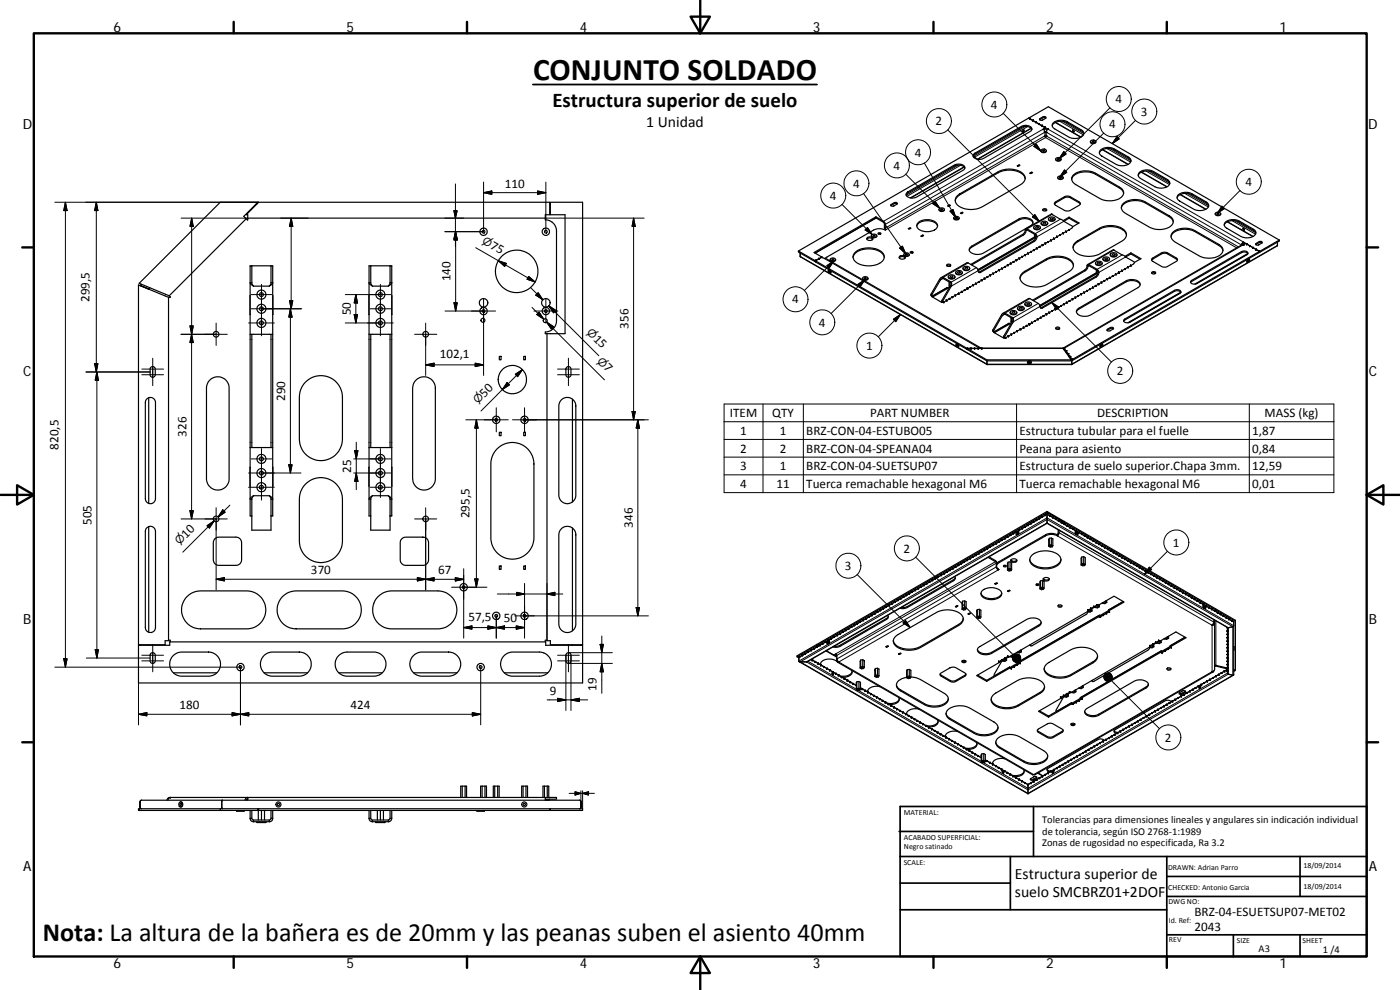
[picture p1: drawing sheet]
<svg xmlns="http://www.w3.org/2000/svg" width="420mm" height="297mm" viewBox="0 0 420 297" stroke-linecap="round" stroke-linejoin="round" font-family="sans-serif">
<defs><g id="words">
<text font-size="9.4" x="160" y="24">CONJUNTO SOLDADO</text>
<text font-size="7.9" x="12.9" y="282.2">Nota: La altura de la bañera es de 20mm y las peanas suben el asiento 40mm</text>
<text font-size="6.3" x="165.8" y="32.2">Estructura superior de suelo</text>
<g font-size="4.7">
<text x="193.9" y="38.1">1 Unidad</text>
<text x="304.6" y="263.9">Estructura superior de</text>
<text x="304.6" y="269.3">suelo SMCBRZ01+2DOF</text>
</g>
<g font-size="4.2">
<text x="34" y="9.6">6</text>
<text x="104" y="9.6">5</text>
<text x="174" y="9.6">4</text>
<text x="244" y="9.6">3</text>
<text x="314" y="9.6">2</text>
<text x="384" y="9.6">1</text>
<text x="6.8" y="38.7">D</text>
<text x="410.6" y="38.7">D</text>
<text x="7" y="112.9">C</text>
<text x="410.8" y="112.9">C</text>
<text x="7" y="187.1">B</text>
<text x="410.8" y="187.1">B</text>
<text x="7" y="261.3">A</text>
<text x="410.8" y="261.3">A</text>
<text x="34" y="290.4">6</text>
<text x="104" y="290.4">5</text>
<text x="174" y="290.4">4</text>
<text x="244" y="290.4">3</text>
<text x="314" y="290.4">2</text>
<text x="384" y="290.4">1</text>
</g>
<g font-size="3.9">
<text x="297.4" y="32.6">4</text>
<text x="334.7" y="31">4</text>
<text x="342.4" y="34.8">3</text>
<text x="280.8" y="37.6">2</text>
<text x="332.9" y="38.5">4</text>
<text x="274.5" y="47">4</text>
<text x="268.2" y="50.9">4</text>
<text x="151.5" y="56.3">110</text>
<text x="249" y="59.9">4</text>
<text x="256" y="56.3">4</text>
<text x="373.7" y="55.8">4</text>
<text x="146.9" y="74.3" transform="rotate(30 146.9 74.3)">75</text>
<text x="135.2" y="84.4" transform="rotate(-90 135.2 84.4)">140</text>
<text x="26.8" y="90.6" transform="rotate(-90 26.8 90.6)">299,5</text>
<text x="105.3" y="94.7" transform="rotate(-90 105.3 94.7)">50</text>
<text x="237.7" y="91.1">4</text>
<text x="177.9" y="101.9" transform="rotate(45 177.9 101.9)">15</text>
<text x="188.7" y="98.6" transform="rotate(-90 188.7 98.6)">356</text>
<text x="245.8" y="98">4</text>
<text x="132" y="107.4">102,1</text>
<text x="259.9" y="104.9">1</text>
<text x="181" y="110.5" transform="rotate(45 181 110.5)">7</text>
<text x="335.2" y="112.5">2</text>
<text x="145.4" y="119.3" transform="rotate(-45 145.4 119.3)">50</text>
<text x="85.6" y="120.3" transform="rotate(-90 85.6 120.3)">290</text>
<text x="219" y="125.1">ITEM</text>
<text x="231.8" y="125.1">QTY</text>
<text x="261.1" y="125.1">PART NUMBER</text>
<text x="329.2" y="125.1">DESCRIPTION</text>
<text x="379.5" y="125.2">MASS (kg)</text>
<text x="55.9" y="131" transform="rotate(-90 55.9 131)">326</text>
<text x="222.1" y="130.5">1</text>
<text x="234" y="130.5">1</text>
<text x="242" y="130.5">BRZ‐CON‐04‐ESTUBO05</text>
<text x="306" y="130.6">Estructura tubular para el fuelle</text>
<text x="375.8" y="130.5">1,87</text>
<text x="17.6" y="134.9" transform="rotate(-90 17.6 134.9)">820,5</text>
<text x="222.1" y="135.8">2</text>
<text x="234" y="135.8">2</text>
<text x="242" y="135.8">BRZ‐CON‐04‐SPEANA04</text>
<text x="306" y="135.8">Peana para asiento</text>
<text x="375.8" y="135.8">0,84</text>
<text x="105.4" y="141.8" transform="rotate(-90 105.4 141.8)">25</text>
<text x="222.1" y="141.1">3</text>
<text x="234" y="141.1">1</text>
<text x="242" y="141.1">BRZ‐CON‐04‐SUETSUP07</text>
<text x="306" y="141.2">Estructura de suelo superior.Chapa 3mm.</text>
<text x="375.8" y="141.1">12,59</text>
<text x="222.1" y="146.4">4</text>
<text x="233" y="146.4">11</text>
<text x="242" y="146.5">Tuerca remachable hexagonal M6</text>
<text x="306" y="146.5">Tuerca remachable hexagonal M6</text>
<text x="375.8" y="146.4">0,01</text>
<text x="140.9" y="155.5" transform="rotate(-90 140.9 155.5)">295,5</text>
<text x="27.5" y="157.5" transform="rotate(-90 27.5 157.5)">505</text>
<text x="55.9" y="161.6" transform="rotate(-45 55.9 161.6)">10</text>
<text x="189.9" y="158.3" transform="rotate(-90 189.9 158.3)">346</text>
<text x="271.1" y="165.8">2</text>
<text x="352" y="164">1</text>
<text x="93.3" y="172.2">370</text>
<text x="131.5" y="172.3">67</text>
<text x="253.6" y="171">3</text>
<text x="140.6" y="186.2">57,5</text>
<text x="151.2" y="186.7">50</text>
<text x="165" y="208.4">9</text>
<text x="179.1" y="207.2" transform="rotate(-90 179.1 207.2)">19</text>
<text x="53.9" y="212.7">180</text>
<text x="105.2" y="212.8">424</text>
<text x="349.6" y="222.5">2</text>
<text x="358.5" y="274.9">BRZ‐04‐ESUETSUP07‐MET02</text>
<text x="358.5" y="279.4">2043</text>
</g>
<g font-size="3.3">
<text x="144.5" y="72.8" transform="rotate(30 144.5 72.8)">⌀</text>
<text x="175.9" y="99.9" transform="rotate(45 175.9 99.9)">⌀</text>
<text x="179" y="108.6" transform="rotate(45 179 108.6)">⌀</text>
<text x="143.4" y="121.3" transform="rotate(-45 143.4 121.3)">⌀</text>
<text x="53.9" y="163.6" transform="rotate(-45 53.9 163.6)">⌀</text>
</g>
<g font-size="3.1">
<text x="312.8" y="246.8">Tolerancias para dimensiones lineales y angulares sin indicación individual</text>
<text x="312.8" y="250.4">de tolerancia, según ISO 2768‐1:1989</text>
<text x="312.8" y="254">Zonas de rugosidad no especificada, Ra 3.2</text>
<text x="377.7" y="285.6">A3</text>
<text x="397" y="285.9">1 /4</text>
</g>
<g font-size="2.4">
<text x="271.2" y="244.4">MATERIAL:</text>
<text x="271.3" y="251.9">ACABADO SUPERFICIAL:</text>
<text x="271.3" y="254.6">Negro satinado</text>
<text x="271.2" y="259.7">SCALE:</text>
<text x="350.6" y="260.9">DRAWN: Adrian Parro</text>
<text x="391.2" y="260.6">18/09/2014</text>
<text x="350.6" y="267">CHECKED: Antonio Garcia</text>
<text x="391.2" y="266.6">18/09/2014</text>
<text x="350.7" y="271.4">DWG NO:</text>
<text x="350.8" y="276.8">Id. Ref:</text>
<text x="350.8" y="282.8">REV</text>
<text x="371.2" y="282.9">SIZE</text>
<text x="390.9" y="282.9">SHEET</text>
</g>
</g></defs>
<g fill="none" stroke="#000" stroke-width=".36">
<path d="M307 39l.2-.1a.31 .31 0 0 1 .1 .5 .31 .31 0 0 1-.4 0zM307.2 38.9v.3l-.3 .3M308.8 35.4l5.8-3.4 69.3 40M308.8 35.4v.1M308.8 35.4l5.7 3.3-.5 .6-.1 1.9-.4-.3 .1-1.4-.5-.8 .6-.3-5-2.9-69.1 39.8M309.5 38.5l-16.1 9.3M309.7 38.9a2.35 2.35 0 0 0-3.2-.7l-13.9 8.1-.6 .6M312.1 35.6l.9-.5a.46 .46 0 0 1 .6-.2 .46 .46 0 0 1 .2 .6l-.9 .5a.46 .46 0 0 1-.6 .2 .46 .46 0 0 1-.2-.6zM313.7 38.6l.6 .3M313.7 38.4v.3l-.4 .2M313.9 35.4l-.8-.1-1.1 .6M315.8 37.8a3.3 3.3 0 0 1 4.5-1l4.4 2.6 .5 .8"/>
<path d="M316.2 36.8a4 4 0 0 1 4.1-.3l4.2 2.4a1.23 1.23 0 0 1 .7 1.4 1.23 1.23 0 0 1-1.2 1 4.3 4.3 0 0 1-3.3-.2l-4.1-2.4a1.1 1.1 0 0 1-.4-1.9zM316.7 36.7l7.6 4.5M321.9 38.9h.1a.35 .35 0 0 1 .4 .3 .35 .35 0 0 1-.3 .4zM322 38.9l.4 .6M272.1 57.9l14.3-8.3a2.09 2.09 0 0 1 3.2 .8l-.6 .7-13.9 8a2.15 2.15 0 0 1-3.2-.8zM287.4 58.7l12.2-7.2a6.6 6.6 0 0 1 7.8 1.1 2.01 2.01 0 0 1-1.1 2.8l-11.5 6.6a6.6 6.6 0 0 1-7.9-1 1.81 1.81 0 0 1 .5-2.3zM289.4 50.1l-16.1 9.3M289.5 50.5a2.34 2.34 0 0 0-3.1-.6l-13.9 8-.6 .6M292.2 46.3l14.3-8.3a2.42 2.42 0 0 1 3.2 .6l-.2 .6-.4 .3-13.9 8a2.12 2.12 0 0 1-3.2-.8zM305.3 49.8l.5-.4 .3 .2-.5 .3zM305.8 49.4v.4M307.7 53.6a4.4 4.4 0 0 0-4.9-2.5l-1.5 .1-1.7 .6-11.6 6.7-1 .9-.3 .9"/>
<path d="M309.1 51.9l.5-.3 .3 .2-.5 .3zM309.6 51.6v.3M312.4 45.2a.85 .85 0 0 0 .8 .6 .85 .85 0 0 0 .8-.6M312.5 45a.87 .87 0 0 1 1.5 .3 .96 .96 0 0 1-1.6-.2zM316.8 47.7a.84 .84 0 0 0 .8 .7 .84 .84 0 0 0 .8-.7M316.9 47.5a.89 .89 0 0 1 1.5 .4 .93 .93 0 0 1-1.6-.3zM317.3 47.7a.28 .28 0 0 1 .4-.2 .28 .28 0 0 1 .2 .3l-.5 .1zM317.4 53.2a.84 .84 0 0 0 .9 .7 .84 .84 0 0 0 .8-.7M317.5 53a.89 .89 0 0 1 1.5 .4 .8 .8 0 0 1-.9 .3 .8 .8 0 0 1-.6-.7zM318 53.2a.29 .29 0 0 1 .3-.2 .29 .29 0 0 1 .2 .3l-.4 .1zM321.6 53.8a4 4 0 0 1 4.6-2.2l2.2 .5 7.6 4.3 .9 .8 .3 .8M322.1 52.5a6.2 6.2 0 0 1 6.7-.5l7.2 4.1a1.85 1.85 0 0 1 1.2 1.9 1.85 1.85 0 0 1-1.4 1.7 6.7 6.7 0 0 1-5.7-.1l-7.2-4.2a1.78 1.78 0 0 1-.8-2.9z"/>
<path d="M327.2 42.5a.86 .86 0 0 0 .9 .6 .86 .86 0 0 0 .8-.6M327.3 42.3a.89 .89 0 0 1 1.5 .3 .81 .81 0 0 1-.9 .4 .81 .81 0 0 1-.6-.7zM327.8 42.4a.29 .29 0 0 1 .3-.1 .29 .29 0 0 1 .2 .3h-.4zM329.9 46a3.3 3.3 0 0 1 4.6-1l4.2 2.4 .7 1M330.3 45a3.9 3.9 0 0 1 4.2-.3l4.2 2.4a1.24 1.24 0 0 1 .7 1.4 1.24 1.24 0 0 1-1.2 1 4.1 4.1 0 0 1-3.3-.2l-4.2-2.4a1.13 1.13 0 0 1-.4-1.9zM330.9 44.9l7.6 4.5M341.6 52.7a3.3 3.3 0 0 1 4.5-1l4.5 2.6 .5 .8M342 51.7a3.9 3.9 0 0 1 4.1-.3l4.2 2.4a1.24 1.24 0 0 1 .8 1.4 1.24 1.24 0 0 1-1.3 1 4.4 4.4 0 0 1-3.2-.2l-4.2-2.4a1.11 1.11 0 0 1-.4-1.9zM342.5 51.7l7.7 4.4M353.3 59.4a3.3 3.3 0 0 1 4.5-.9l4.2 2.4 .7 .9M353.6 58.4a3.9 3.9 0 0 1 4.2-.2l4.2 2.4a1.24 1.24 0 0 1 .7 1.4 1.24 1.24 0 0 1-1.2 1 4.4 4.4 0 0 1-3.3-.3l-4.2-2.4a1.11 1.11 0 0 1-.4-1.9zM354.2 58.4l7.6 4.4"/>
<path d="M74.3 63.8h.3M74.3 65.4v.6l-.4-.4M74.3 65.4v-1h-.4l3.7-3.7h87.4v3.7h-1.4v1M74.3 65.4h89.3M75.6 79.8v5M76.9 61.2h.2M81.3 79.8v5M111.3 79.8v5M117.1 79.8v5M163.6 65.4v.4a3.7 3.7 0 0 1 3.4 3.6v26.8a3.4 3.4 0 0 1-3.4 3.4v.5h.6M165 63.8h.2M165 61.2h.2"/>
<path d="M165.2 60.7h9.6v132.7h-9.6v-1.2h-1v-92.1h5.4v-35.7h-4.4zM239.6 75.3l5.1 2.9v.3l-5.1-2.9zM240.1 75.9l.2 1.2zM240.3 77.1l55.9 32.3M244.7 78.3l45.5 26.2M244.7 78.3v.3l45.5 26.2M244.7 78.5h.1M246.6 77.1v.1M246.6 77.1l-1.9 1.1M247.8 77.5l46.4 26.8M247.8 77.5l-.4 .1-.7-.4-2 1.1M249.1 77.9a.85 .85 0 0 0 .9 .6 .85 .85 0 0 0 .8-.6"/>
<path d="M249.3 77.6a.81 .81 0 0 1 .8-.2 .81 .81 0 0 1 .6 .7 .91 .91 0 0 1-1.5-.4zM249.7 77.8l.5-.1v.2a.29 .29 0 0 1-.3 .2 .29 .29 0 0 1-.2-.3zM256 77.2a4.4 4.4 0 0 1 5-2.5 4.2 4.2 0 0 1 4.4 2.5M256.7 75.6a6.6 6.6 0 0 1 8.4 .6 2.3 2.3 0 0 1-1.9 3.2 6.4 6.4 0 0 1-6.9-1.4 1.77 1.77 0 0 1 .4-2.4zM260.1 71.8a1.24 1.24 0 0 1 1.8 0M260.2 71.4a.95 .95 0 0 1 1-.4 .95 .95 0 0 1 .7 .8 1.01 1.01 0 0 1-1 .4 1.01 1.01 0 0 1-.8-.7zM261.5 70.7a.84 .84 0 0 0 .8 .7 .84 .84 0 0 0 .8-.7M261.6 70.5a.82 .82 0 0 1 .9-.3 .82 .82 0 0 1 .6 .7 .88 .88 0 0 1-1.5-.4zM261.7 71.5v.5M262 70.7l.1-.1a.27 .27 0 0 1 .3-.1 .27 .27 0 0 1 .2 .3zM262.9 65.4l-18.3 10.5M262.9 65.1v.3"/>
<path d="M262.9 65.1l-18.6 10.7 2.3 1.3M262.9 65.4l2.4 1.4 .1 1.6 .4 .6M262.9 65.1l2.6 1.7 .2 1.6 .2 .5-.2 .1a4 4 0 0 0-3.5 0l-14.5 8.5M262.9 65.4l-18.2 10.6M263.6 69.9a.38 .38 0 0 1 .5-.1 .38 .38 0 0 1 .2 .4 .38 .38 0 0 1-.5 .2 .38 .38 0 0 1-.2-.5zM263.6 70.2h.7M267.3 61.4l1-.6a.47 .47 0 0 1 .7-.2 .47 .47 0 0 1 .2 .7l-.9 .5a.55 .55 0 0 1-.6 .1 .55 .55 0 0 1-.4-.5zM269.2 61.2l-.7-.1-1.1 .6M269.9 77.4a1.24 1.24 0 0 1 1.8 0M270 77a.93 .93 0 0 1 1-.4 .93 .93 0 0 1 .6 .8 1.03 1.03 0 0 1-1.7-.3zM271.2 76.3a.84 .84 0 0 0 .9 .7 .84 .84 0 0 0 .8-.7M271.4 76.1a.79 .79 0 0 1 .9-.3 .79 .79 0 0 1 .5 .8 .91 .91 0 0 1-1.5-.4z"/>
<path d="M271.5 77.1v.5M271.8 76.2h.5v.2a.29 .29 0 0 1-.3 .1 .29 .29 0 0 1-.2-.3zM272.6 68.6l.5-.3 .3 .2-.5 .3zM273.1 68.3v.3M273.2 75.6h.1a.37 .37 0 0 1 .4-.2 .37 .37 0 0 1 .2 .5h-.5zM273.3 75.9h.6M275.1 67.9a3.6 3.6 0 0 1 4.8-1.4l.9 .5 .6 .9M275.6 66.7a4.2 4.2 0 0 1 5.7 .7 1.86 1.86 0 0 1-1.9 2 3.2 3.2 0 0 1-4.3-1.7zM276.4 70.8l.5-.3 .3 .2-.5 .3zM276.9 70.5v.3M281.8 62.8a.84 .84 0 0 0 .8 .7 .84 .84 0 0 0 .8-.7M281.9 62.6a.79 .79 0 0 1 .9-.3 .79 .79 0 0 1 .5 .7 .85 .85 0 0 1-.8 .3 .85 .85 0 0 1-.6-.6z"/>
<path d="M284.1 79.5l.1-.1a.59 .59 0 0 1 .7-.2 .59 .59 0 0 1 .4 .6l-.2 .1a.64 .64 0 0 1-1-.4zM284.2 79.8l.3-.3 .8 .3M284.4 61.8l.6-.3 .2 .1-.5 .4zM285 61.5v.3M286.2 65.4a.85 .85 0 0 0 .8 .6 .85 .85 0 0 0 .9-.6M286.4 65.2a.8 .8 0 0 1 .8-.3 .8 .8 0 0 1 .6 .7 .87 .87 0 0 1-1.5-.3zM288.2 64l.6-.3 .2 .1-.5 .3zM288.8 63.7v.3M291.2 74.2l14.5-8.5a3.2 3.2 0 0 1 4.3 .9v.4l-.5 .6-14.4 8.3a3.2 3.2 0 0 1-4.2-.8zM291.3 79.4l15.6-9a1.77 1.77 0 0 0 .8-1.6l.4-.2 2.6 1.5a1.35 1.35 0 0 1-.3 2.3l-16.2 9.4-.5-.1-.2-.5M310 66.9a3.1 3.1 0 0 0-4.3-.9l-14.1 8.2-.7 .9M310.2 68.2a1.04 1.04 0 0 0 1 .8 1.04 1.04 0 0 0 1-.8"/>
<path d="M310.4 67.9a1.15 1.15 0 0 1 1.8 .4 1.14 1.14 0 0 1-2-.2zM310.5 70.3l.2 1.1M310.5 71.1l-17 9.8M310.6 71.4l-17.1 9.8M310.7 71.4h.1M310.7 70.4v1M310.7 70.4l-2.7-1.4-.2 .8-.5 .6-15.7 9.1M310.7 70.4a1.2 1.2 0 0 1-.5 1.9l-16.5 9.4M310.8 68.1a.4 .4 0 0 1 .5-.2 .4 .4 0 0 1 .3 .5 .4 .4 0 0 1-.5 .1 .4 .4 0 0 1-.3-.4zM312.5 67a1.03 1.03 0 0 0 .9 .7 1.03 1.03 0 0 0 1-.7M312.6 66.6a.99 .99 0 0 1 1.1-.3 .99 .99 0 0 1 .7 .9 1.13 1.13 0 0 1-1.9-.4zM312.9 62.8h.1a.53 .53 0 0 1 .7-.3 .53 .53 0 0 1 .3 .7 .68 .68 0 0 1-1.1-.4z"/>
<path d="M313 63.1l.5-.2 .6 .2M313 66.8a.39 .39 0 0 1 .5-.1 .39 .39 0 0 1 .3 .4 .4 .4 0 0 1-.5 .1 .4 .4 0 0 1-.3-.4zM314.4 72.7h.1M314.5 72.6h.1M314.5 72.6l-24.3 14M314.7 65.7a1.04 1.04 0 0 0 .9 .7 1.04 1.04 0 0 0 1-.7M314.8 65.4a1.07 1.07 0 0 1 1.8 .4 1.11 1.11 0 0 1-1.9-.3zM315.3 65.5a.39 .39 0 0 1 .5-.1 .39 .39 0 0 1 .2 .4 .38 .38 0 0 1-.5 .2 .38 .38 0 0 1-.2-.5zM315.7 64.3l.2 .2M315.7 64.3l3.6 2.1M315.7 64.3l-.1-.1-7.8 4.4M316.5 61.2l3-1.9 .8-.2 .9 .2 3 1.9"/>
<path d="M316.6 60.7l2.9-1.7 .8-.2 .9 .2 2.7 1.6a.55 .55 0 0 1 .3 .5 .55 .55 0 0 1-.3 .5l-2.9 1.6-.9 .1-3.5-1.8-.2-.4zM317.2 71v.1M317.2 71l-2.9 1.7M319.3 66.4l2.5 1.5 .1 .3-4.7 2.8M319.3 66.4l1.5-.9 2.8 1.6M320.8 65.2l3 1.7-1.9 1.2M320.8 65.2v.3M320.8 65.2l-1.7 1M322.1 79.8a4.4 4.4 0 0 0-4.8-2.6l-2 .2-1.3 .6-6.8 4-.8 .7-.3 .8M322.5 73l.9-.7 6.6-3.8a6.5 6.5 0 0 1 7.8 1 2.04 2.04 0 0 1-1.1 2.9l-6.6 3.7a6.6 6.6 0 0 1-7.8-1l-.3-.9zM328.8 78.9a1.05 1.05 0 0 0 1 .8 1.05 1.05 0 0 0 1-.8M329 78.6a1.11 1.11 0 0 1 1.8 .4 1.13 1.13 0 0 1-2-.2z"/>
<path d="M329.4 78.8a.4 .4 0 0 1 .5-.1 .4 .4 0 0 1 .2 .4 .41 .41 0 0 1-.4 .1 .41 .41 0 0 1-.3-.4zM331 77.7a1.05 1.05 0 0 0 1 .7 1.05 1.05 0 0 0 1-.7M331.1 77.4a1.13 1.13 0 0 1 1.9 .4 1.13 1.13 0 0 1-2-.2zM331.6 77.5a.39 .39 0 0 1 .5-.1 .39 .39 0 0 1 .2 .4 .4 .4 0 0 1-.4 .1 .4 .4 0 0 1-.3-.4zM333.2 76.4a1.06 1.06 0 0 0 1 .7 1.06 1.06 0 0 0 1-.7M333.3 76.1a1.1 1.1 0 0 1 1.9 .4 1.11 1.11 0 0 1-2-.3zM334.3 75l.2 .2M336.5 62.4a4.1 4.1 0 0 1 4.6-2.2l1.4 .2 1.2 .5 7.2 4.1 .8 .8 .4 .8M337 61.1a6.1 6.1 0 0 1 6.7-.5l7.2 4.1a1.83 1.83 0 0 1 1.2 1.9 1.83 1.83 0 0 1-1.4 1.7 6.6 6.6 0 0 1-5.7-.1l-7.2-4.2a1.78 1.78 0 0 1-.8-2.9zM337.8 77.1l2.6 1.5v.4l-4.6 2.8M337.8 77.1l-3.6-2.2-7.8 4.5M338.1 70.5a4.4 4.4 0 0 0-4.9-2.5l-1.5 .1-1.7 .7-6.9 4-.7 .7-.4 .8"/>
<path d="M339.4 76.2l-1.6 .9M339.4 75.9v.3M339.4 75.9l-1.8 1M339.4 76.2l2.7 1.6M339.4 75.9l3 1.7-1.9 1.1M345.6 78.1l3-1.9 .9-.2 .9 .2 3 1.9M345.8 77.5l2.8-1.6 .9-.2 .9 .2 2.6 1.5a.54 .54 0 0 1 .4 .5 .54 .54 0 0 1-.4 .5l-2.8 1.7-1 .1-3.4-1.9-.2-.4zM351.4 71a4.1 4.1 0 0 1 4.6-2.2l1.4 .2 1.2 .5 7.2 4.2 .8 .7 .4 .8M351.9 69.7a6.1 6.1 0 0 1 6.7-.5l7.2 4.1a1.91 1.91 0 0 1 1.2 2.1 1.91 1.91 0 0 1-1.8 1.6 6.5 6.5 0 0 1-5.3-.2l-7.3-4.2a1.78 1.78 0 0 1-.7-2.9zM364.7 64.1a.84 .84 0 0 0 .8 .6 .84 .84 0 0 0 .8-.6M364.8 63.9a.87 .87 0 0 1 1.5 .4 .95 .95 0 0 1-1.6-.3zM367.4 67.6a3.3 3.3 0 0 1 4.5-.9l4.5 2.5 .5 .8"/>
<path d="M367.8 66.6a4 4 0 0 1 4.1-.3l4.2 2.4a1.23 1.23 0 0 1 .8 1.4 1.23 1.23 0 0 1-1.2 1 4.1 4.1 0 0 1-3.3-.2l-4.2-2.4a1.11 1.11 0 0 1-.4-1.9zM368.3 66.6l7.7 4.4M373 68.5a.31 .31 0 0 1 .4 .1 .31 .31 0 0 1-.2 .5zM373.1 68.4l.4 .6M373.2 72.6v.3M373.2 72.9l.4 .3M373.2 72.6l4.8 2.8M373.2 72.6l-.6 .9M373.2 72.9l-.3 .4M374.5 78.1h.3l-.2 .4zM374.5 77.9a.33 .33 0 0 1 .5-.1 .33 .33 0 0 1 0 .5 .37 .37 0 0 1-.3 .5 .37 .37 0 0 1-.5-.3zM374.9 77.8a.58 .58 0 0 0-.6 .2 .58 .58 0 0 0 .1 .7"/>
<path d="M376.9 73.1l1-.6a.45 .45 0 0 1 .6-.2 .45 .45 0 0 1 .2 .7l-.9 .5a.53 .53 0 0 1-.6 .1 .53 .53 0 0 1-.3-.5zM378 75.7h.1M378 75.5l-4.2-2.4-.6 .3-.3-.1-53.7 31.1M378 75.5v.3l-56.2 32.4M378 75.5l-56.2 32.4M378 75.4v.3M378.8 72.9l-.6-.2-1.3 .7M383.3 73.8l-61.7 35.6M383.4 72.6l-.1 1.2zM383.9 72v.3l-5.9 3.4M383.9 72l-5.9 3.4M41.6 85.5l9 3.7v103h-1v1.2h-8z"/>
<path d="M41.8 85l24.3-24.3h11.3l-4.2 4.2 .7 .7-23.1 23.2zM42.1 85.7h.1M42.1 85.7l2.5 1M42.4 85.3l-.3 .4M44.6 86.7v.1M45 86.4l-.4 .3M50.8 88.8l.3 .3-.5 .1M75.1 88.8v5.6M75.6 84.8l.5 1.1M75.6 84.8l-.5 .2 1 .9M76.1 85.9h4.7M81.3 84.8l-.5 1.1"/>
<path d="M81.3 84.8l.5 .2-1 .9M81.8 88.8v5.6M110.7 94.4h.1M110.7 88.8h.1M110.7 88.8v5.6M111.3 84.8h-.5l1 1.1M111.3 84.8l.5 1.1M111.8 85.9h4.8M117.1 84.8l-.5 1.1M117.1 84.8h.5l-1 1.1M117.6 88.8v5.6M248.6 81.1a.55 .55 0 0 1 .6 .3 .55 .55 0 0 1-.2 .6 .72 .72 0 0 1-.4-.9z"/>
<path d="M248.6 81a.59 .59 0 0 1 .7 .3 .59 .59 0 0 1-.1 .7M258.9 83.5a.83 .83 0 0 0 .8 .6 .83 .83 0 0 0 .8-.6M259 83.2a.7 .7 0 0 1 .9-.3 .7 .7 0 0 1 .4 .9 .84 .84 0 0 1-1.4-.5zM259.4 83.4l.5-.1 .1 .2a.28 .28 0 0 1-.4 .2 .28 .28 0 0 1-.2-.3zM281.9 83.8l.3 .2M281.9 83.8l-2.6 4.6 .4 .4M282.2 84l-2.5 4.4-.1 .4h.3M283 83.5l2.5 1.5M283 83.2l2.5 1.4M283 83.2l-.6 .1-.5 .5M283 83.2v.3M283 83.5l-.8 .5"/>
<path d="M284.3 86.3v.3l-4.4 2.5M284.3 86.5h.1M284.3 86.3l-4.7 2.7 3 1.7 .2-.1M284.7 82.8a1.14 1.14 0 0 1 1.9 .3 1.16 1.16 0 0 1-2-.2zM284.8 84.6l.2 1.5M285 86.1l-.7 .4v-.2M285 84.7v1.4M285.2 82.9a.4 .4 0 0 1 .5-.1 .4 .4 0 0 1 .2 .4 .4 .4 0 0 1-.4 .1 .4 .4 0 0 1-.3-.4zM285.2 85.7l.3 .2M285.2 85.7l-2.5 4.4-.1 .4 .3 .2M285.5 85.9l-2.6 4.8 4.6-2.5M285.5 84.6v1.3"/>
<path d="M285.5 84.6l-.3 1.1M286.6 83a1.05 1.05 0 0 1-1 .7 1.05 1.05 0 0 1-1-.7M286.8 81.7a1.02 1.02 0 0 0 1 .8 1.02 1.02 0 0 0 1-.8M286.9 81.5a1.13 1.13 0 0 1 1.9 .4 1.14 1.14 0 0 1-2-.3zM287.4 81.6a.39 .39 0 0 1 .5-.1 .39 .39 0 0 1 .2 .4 .4 .4 0 0 1-.4 .1 .4 .4 0 0 1-.3-.4zM287.5 88.2h.1M289 80.5a1.05 1.05 0 0 0 1 .7 1.05 1.05 0 0 0 1-.7M289.2 80.1a.98 .98 0 0 1 1.1-.2 .98 .98 0 0 1 .6 .8 1.13 1.13 0 0 1-1.9-.3zM289.6 80.3a.39 .39 0 0 1 .5-.1 .39 .39 0 0 1 .2 .4 .4 .4 0 0 1-.4 .1 .4 .4 0 0 1-.3-.4zM290.2 86.6v.1M290.2 86.6h.1M290.5 86.5l-3 1.7"/>
<path d="M293.5 81.2l-.3-.8-2.9-1.6-7.9 4.5M300.5 94.6l-2.6 4.5 .3 .5M300.5 94.6l.3 .1M300.8 94.7l-2.6 4.6 .2 .2M301.6 94.3l2.5 1.4M301.6 94l2.5 1.4M301.6 94.3l-.8 .4M301.6 94a.9 .9 0 0 0-1.1 .6M301.6 94v.3M302.8 97v.3l-4.4 2.5M302.8 97.2h.1M302.8 97l-4.6 2.7 3.1 1.6"/>
<path d="M303.1 93.7a1.06 1.06 0 0 0 1 .8 1.06 1.06 0 0 0 1-.8M303.2 93.5a1.13 1.13 0 0 1 1.9 .4 1.13 1.13 0 0 1-1.9-.3zM303.4 95.3l.2 1.5M303.6 96.8l-.8 .4v-.2M303.6 95.4v1.4M303.8 93.6a.4 .4 0 0 1 .4-.1 .4 .4 0 0 1 .3 .4 .4 .4 0 0 1-.5 .1 .4 .4 0 0 1-.2-.4zM303.8 96.4l.3 .2M303.8 96.4l-2.6 4.5v.3l.3 .3M304.1 96.6l-2.7 4.8 4.7-2.5M304.1 95.4v1.2M304.1 95.4l-.3 1M305.4 92.5a1.05 1.05 0 0 0 1 .7 1.05 1.05 0 0 0 1-.7"/>
<path d="M305.6 92.1a.98 .98 0 0 1 1-.3 .98 .98 0 0 1 .7 .9 1.15 1.15 0 0 1-1.9-.3zM306 92.4a.38 .38 0 0 1 .5-.2 .38 .38 0 0 1 .2 .4 .4 .4 0 0 1-.5 .1 .4 .4 0 0 1-.2-.3zM306.1 98.9h.1M306.9 81.9l7.1-4.2a6.7 6.7 0 0 1 7.9 1 2.03 2.03 0 0 1-1.1 2.8l-6.6 3.8a6.6 6.6 0 0 1-7.8-1 1.73 1.73 0 0 1 .5-2.4zM307.6 91.2a1.05 1.05 0 0 0 1 .7 1.05 1.05 0 0 0 1-.7M307.8 90.8a1.1 1.1 0 0 1 1.8 .5 1.14 1.14 0 0 1-2-.2zM308.2 91.1a.4 .4 0 0 1 .5-.2 .4 .4 0 0 1 .2 .4 .4 .4 0 0 1-.4 .2 .4 .4 0 0 1-.3-.4zM308.8 97.3v.1M308.8 97.3h.1M309 97.2h.1M309.1 97.2l-3 1.7M309.9 90.1l15.5-9a1.88 1.88 0 0 0 .9-1.7h.5l2.5 1.4a1.34 1.34 0 0 1-.3 2.3l-16.1 9.3h-.6l-.2-.5"/>
<path d="M312.1 91.9l-.4-.8-2.9-1.6-7.8 4.5M316.8 98.4a.63 .63 0 0 1 .7-.3 .63 .63 0 0 1 .5 .6 .67 .67 0 0 1-1.2-.3zM316.8 98.6l.6-.2 .6 .2M323.3 92.8l14.6-8.5a3.2 3.2 0 0 1 4.3 .9l-.2 .6-.6 .5-14.1 8.2a3.2 3.2 0 0 1-4.2-.9zM329 81l.2 1.1M329.1 81.8l-17 9.9M329.2 82.1l-17.1 9.8M329.2 82.1h.2M329.2 81.1v1M329.3 81.1a1.18 1.18 0 0 1-.6 1.9l-16.5 9.4M329.3 81.1l-2.7-1.4-.3 .8-.6 .7-15.5 9M332.3 98.9l.9-.6a.54 .54 0 0 1 .6-.1 .54 .54 0 0 1 .3 .5l-.9 .6a.51 .51 0 0 1-.6 .1 .51 .51 0 0 1-.3-.5z"/>
<path d="M332.9 83.4h.1M333.1 83.3l-24.3 14M333.1 83.3h.1M334.1 98.7l-.7-.2-1.1 .7M335.8 81.8h.1M335.8 81.7l-2.9 1.7M337.2 96.4l15.7-9.1a1.3 1.3 0 0 1 1.5 .4l-15.9 9.1M337.4 95.9l15.1-8.8a1.12 1.12 0 0 1 1.9 .7l-15.3 8.9a1.11 1.11 0 0 1-1.8-.7zM342.2 85.5a3.1 3.1 0 0 0-4.3-.9l-14.1 8.2-.7 .8M345.6 81.7a.54 .54 0 0 1 .7-.3 .54 .54 0 0 1 .4 .7 .64 .64 0 0 1-1.1-.4zM345.7 82l.5-.2 .6 .2M357.3 84.8l15.7-9.1a1.36 1.36 0 0 1 1.5 .4l-15.9 9.1"/>
<path d="M357.5 84.2l15.1-8.7a1.14 1.14 0 0 1 1.9 .7l-15.3 8.9a1.15 1.15 0 0 1-1.9-.7zM44.1 119.7a1.52 1.52 0 0 1 1.6-.3 1.52 1.52 0 0 1 1 1.4v28.8a1.52 1.52 0 0 1-1.6 1.5 1.52 1.52 0 0 1-1.5-1.5v-28.8zM44.6 119.3v31.7M45.3 110.2a.78 .78 0 0 1 .8-.2 .78 .78 0 0 1 .5 .7v1.7a.77 .77 0 0 1-.8 .8 .77 .77 0 0 1-.7-.8v-1.7zM62.7 114.4a3.4 3.4 0 0 1 3.8-1.2 3.4 3.4 0 0 1 2.3 3.2v27.2a3.4 3.4 0 0 1-3.4 3.4 3.4 3.4 0 0 1-3.4-3.4v-27.2l.2-1.3zM75.1 100.3v34M75.1 100.3h6.7M75.1 100.3v-20.5h6.7v20.5M75.6 100.3v34M81.3 100.3v34M81.8 100.3v34M91.6 114.7a6.5 6.5 0 0 1 7.1-1.5 6.5 6.5 0 0 1 4.1 6v12.5a6.5 6.5 0 0 1-6.5 6.5 6.5 6.5 0 0 1-6.5-6.5v-12.5a6.5 6.5 0 0 1 1.8-4.5z"/>
<path d="M110.8 100.3v34M110.8 100.3h6.8M110.8 100.3v-20.5h6.8v20.5M111.3 100.3v34M117.1 100.3v34M117.6 100.3v34M124.9 114a3.4 3.4 0 0 1 3.7-.7 3.4 3.4 0 0 1 2.1 3.1v27.2a3.4 3.4 0 0 1-3.5 3.4 3.4 3.4 0 0 1-3.4-3.4v-27.2l.3-1.3zM149.8 106.9h.6v1h-.6zM157.2 106.9h.5v1h-.5zM170.1 110.2a.75 .75 0 0 1 .8-.2 .75 .75 0 0 1 .5 .7v1.7a.76 .76 0 0 1-.8 .8 .76 .76 0 0 1-.8-.8v-1.7zM171.8 119.8v30.8M286.9 103.2a.53 .53 0 0 1 .7 .3 .53 .53 0 0 1-.2 .7 .71 .71 0 0 1-.5-1z"/>
<path d="M287 103.2a.59 .59 0 0 1 .6 .3 .59 .59 0 0 1-.1 .7M290.2 104.8h.1M290.3 104.6l5.9 3.4v.3l-5.9-3.4zM290.3 104.6l28.6-.2 2.6 3.6M294.1 104.5h-3.9v.3M294.1 104.6l-.3-.2 .4-.1 .2 .3M296.2 108h25.3M296.2 108.3v1.1M296.2 109.4h25.4M308.3 108.8a.57 .57 0 0 1 .6-.5 .57 .57 0 0 1 .6 .5M319.4 104.8v.2M319.4 104.5l-.3-.1v.2"/>
<path d="M319.4 104.8l2.4 3.4M319.4 104.5v.3M319.4 104.5l2.4 3.4M320.1 105.8h-.1M320.8 107h.1M320.9 107l.7 .9v1.5M321 107h-.1M321.5 108v.3h-25.3M321.8 107.9v.3M330.4 103.3l.3-.1a.51 .51 0 0 1 .2 .7 .51 .51 0 0 1-.7 .2zM330.9 103.2a.61 .61 0 0 0-.7 .3 .61 .61 0 0 0 .1 .7M75.1 134.3h6.7"/>
<path d="M75.1 134.3v20.5h.5M81.8 134.3v20.5h-.5M110.8 134.3v20.5h.5M110.8 134.3h6.8M117.6 134.3v20.5h-.5M149.1 134.8a6.5 6.5 0 0 1 7.1-1.6 6.5 6.5 0 0 1 4 6v22.1a6.5 6.5 0 0 1-6.4 6.5 6.5 6.5 0 0 1-6.5-6.5v-22.1a6.5 6.5 0 0 1 1.8-4.4zM149.8 129.7h.6v1h-.6zM157.2 129.7h.5v1h-.5zM168.4 120.1a2.56 2.56 0 0 1 2.8-.7 2.56 2.56 0 0 1 1.6 2.4v26.8a2.55 2.55 0 0 1-2.5 2.5 2.55 2.55 0 0 1-2.6-2.5v-26.8l.3-1.1zM44.1 158.4a1.52 1.52 0 0 1 1.6-.4 1.52 1.52 0 0 1 1 1.4v28.9a1.52 1.52 0 0 1-1.6 1.5 1.52 1.52 0 0 1-1.5-1.5v-28.9zM44.6 158v31.7M75.1 140.2v5.6"/>
<path d="M75.6 149.8v5M75.6 154.8v4.3h5.7v-4.3M76.1 148.7l-1 .9 .5 .2M76.1 148.7l-.5 1.1M76.1 148.7h4.7M80.8 148.7l.5 1.1M80.8 148.7l1 .9-.5 .2M81.3 149.8v5M81.8 140.2v5.6M91.6 145.3a6.5 6.5 0 0 1 7.1-1.5 6.5 6.5 0 0 1 4.1 6v12.5a6.5 6.5 0 0 1-6.5 6.5 6.5 6.5 0 0 1-6.5-6.5v-12.5a6.5 6.5 0 0 1 1.8-4.5zM110.7 145.8h.1M110.7 140.2v5.6"/>
<path d="M110.7 140.2h.1M111.3 149.8v5M111.3 154.8v4.3h5.8v-4.3M111.8 148.7h4.8M111.8 148.7l-.5 1.1M111.8 148.7l-1 1.1h.5M116.6 148.7l.5 1.1M116.6 148.7l1 1.1h-.5M117.1 149.8v5M117.6 140.2v5.6M168.7 158.5a2.56 2.56 0 0 1 2.7-.3 2.56 2.56 0 0 1 1.4 2.3v26.7a2.55 2.55 0 0 1-2.5 2.6 2.55 2.55 0 0 1-2.6-2.6v-26.7l.3-1.2zM171.8 158.4v30.9"/>
<path d="M305 159.7a.39 .39 0 0 1 .7-.2 .39 .39 0 0 1-.2 .6l-.5 .3zM305.6 159.4a.61 .61 0 0 1 .1 .7 .61 .61 0 0 1-.7 .3M314.2 153.5l5 2.9v.3l-5-2.9zM314.2 154.2v2.8M314.2 154.2l-74.4 43v1.2l2.5 .1 71.9-41.5M314.2 153.8l-69 39.8M314.2 157l54.3 31.3 1.6-.3 .2-.3M314.2 154.2l56 32.3 .1 15.9M314.2 153.5l-69 39.8v.3M317.6 158.9v1.1l-.3 .5M317.8 159.1v1.1l-.5 .6M319.2 156.7l-.3 .2"/>
<path d="M319.4 156.4v.3M319.4 156.7l-.4 .3M319.4 156.4l-.2 .1M319.4 156.4l45.4 26.2v.8M319.4 156.7l45.4 26.2M322.8 159.4a.55 .55 0 0 1 .6 .4 .55 .55 0 0 1-.1 .6l-.5-.4zM322.9 159.4a.6 .6 0 0 0-.1 .7 .6 .6 0 0 0 .6 .3M323 159.7l.3 .1v.3l-.3-.1zM56.1 179.1a5.7 5.7 0 0 1 4.1-1.8h13.9a5.7 5.7 0 0 1 5.7 5.7 5.7 5.7 0 0 1-5.7 5.7h-13.9a5.7 5.7 0 0 1-5.2-3.5 5.7 5.7 0 0 1 1.1-6.1zM64.4 161.8l1-.6h5.4a1.68 1.68 0 0 1 1.7 1.7v5a1.65 1.65 0 0 1-1.7 1.7h-5.1a1.68 1.68 0 0 1-1.7-1.7v-5zM84.7 179.1a5.7 5.7 0 0 1 4.2-1.8h13.8a5.7 5.7 0 0 1 5.7 5.7 5.7 5.7 0 0 1-5.7 5.7h-13.8a5.7 5.7 0 0 1-5.3-3.5 5.7 5.7 0 0 1 1.1-6.1zM113.4 179.1a5.7 5.7 0 0 1 4.1-1.8h13.9a5.7 5.7 0 0 1 5.7 5.7 5.7 5.7 0 0 1-5.7 5.7h-13.9a5.7 5.7 0 0 1-5.2-3.5 5.7 5.7 0 0 1 1.1-6.1z"/>
<path d="M120.7 161.5l1.1-.3h5.1a1.68 1.68 0 0 1 1.7 1.7v5a1.69 1.69 0 0 1-1.7 1.7h-5.1a1.65 1.65 0 0 1-1.7-1.7v-5.3zM149.8 169.8h.6v1h-.6zM157.2 169.8h.5v1h-.5zM286.5 173l.2 .6-.3 .5-14.2 8.2-1.2 .3-.9-.1M286.7 173.4l-.6 .5-13.9 8.1-1.7 .3M294.4 178a3.6 3.6 0 0 0 4.7 1.4l1.2-.8 .3-.6M294.8 177.2a4.3 4.3 0 0 1 5.7 .4 1.74 1.74 0 0 1-1.7 2.1 3.5 3.5 0 0 1-4.4-1.5zM296.5 167.2l2.4 1.4 .2 1.9 .4 .5M296.8 167.1l2.1 1.2 .4 .7M298.6 175.2l.5-.4 .3 .2-.6 .3zM298.8 175v.3M299.4 170.5l.1 .2"/>
<path d="M299.5 170.7v.3M299.6 170.7h-.1M301.2 169.7a.42 .42 0 0 1 .5-.1 .42 .42 0 0 1 .3 .4 .42 .42 0 0 1-.5 .1 .42 .42 0 0 1-.3-.4zM301.2 169.7h.7M302.4 169l.1-.3 .6-.1 .5 .2v2.1M302.4 169v2M302.4 177.4l.5-.3 .3 .1-.6 .3zM302.5 170.7l-.1 .3M302.5 168.7v2M302.6 177.2v.3M302.7 170.9a.29 .29 0 0 1 .3-.2 .29 .29 0 0 1 .2 .3l-.4 .1zM303.1 170.6l-.6 .1"/>
<path d="M303.1 168.6v2M303.1 170.6l.5 .3M303.4 168a1.03 1.03 0 0 1 1.8 .3 1.06 1.06 0 0 1-1.9-.2zM303.6 170.9l-.1 .3-.7 .1-.4-.3M305.2 168a1.24 1.24 0 0 1-1.8 0l.4 .3M309 167.8a4.5 4.5 0 0 0 5 2.6 4.3 4.3 0 0 0 4.4-2.6M309.7 166.5a6.5 6.5 0 0 1 8.5 .6 2.29 2.29 0 0 1-2 3.2 6.4 6.4 0 0 1-6.9-1.4 1.78 1.78 0 0 1 .4-2.4zM311 175.3a.42 .42 0 0 1 .4-.1 .42 .42 0 0 1 .3 .4 .42 .42 0 0 1-.4 .1 .42 .42 0 0 1-.3-.4zM311 175.3h.7M312.1 174.6l.1-.3 .7-.1 .4 .2v2.1M312.1 174.6v2.1M312.3 176.3l-.2 .4"/>
<path d="M312.3 174.3v2M312.4 176.5a.31 .31 0 0 1 .4-.1 .31 .31 0 0 1 .2 .3h-.5zM312.9 176.2l-.6 .1M312.9 174.2v2M312.9 176.2l.4 .3M313.1 173.7a1.24 1.24 0 0 0 1.8 0M313.1 173.7l.4 .2M313.1 173.6a1.03 1.03 0 0 1 1.8 .3 1.1 1.1 0 0 1-1.9-.2zM313.3 176.5l-.2 .3-.6 .1-.4-.2M314.7 161.9l.2-.4 .6-.1 .5 .3v2M314.7 161.9v2M314.9 163.5l-.2 .4"/>
<path d="M314.9 161.5v2M315.1 163.7h.5a.23 .23 0 0 1-.3 .3 .23 .23 0 0 1-.2-.3zM315.5 163.4l-.6 .1M315.5 161.4v2M315.5 163.4l.5 .3M316 163.7l-.2 .4h-.6l-.5-.2M317.3 160.8a3.7 3.7 0 0 0-3.5 0l-14 8a1.08 1.08 0 0 0-.7 1.1 1.08 1.08 0 0 0 .7 1l-.3 .1M317.3 160.5a3.9 3.9 0 0 0-3.5 0l-14.2 8.2-.4 .5-.1 .6M317.3 160.5v.3M324.5 167.5l.1-.4 .6-.1 .5 .3v2M324.5 167.5v2M324.6 169.2l-.1 .3"/>
<path d="M324.6 167.1v2.1M325.2 169.1l-.6 .1M325.2 167v2.1M325.2 169.1l.5 .2M325.7 169.3l-.2 .4-.6 .1-.4-.3M41.6 193.6h9.3v-1h112.9v1h11v11.3h-133.2zM42.1 193.4v.2M44.6 193.4v.2M45.3 196a.79 .79 0 0 1 .8-.1 .79 .79 0 0 1 .5 .7v1.7a.77 .77 0 0 1-.8 .8 .77 .77 0 0 1-.7-.8v-1.7zM50.6 192.1a.37 .37 0 0 1 .4 0 .37 .37 0 0 1 .1 .5M52.1 196.6l1.1-.7 .9-.2 8.5-.1a3.6 3.6 0 0 1 3.6 3.7 3.6 3.6 0 0 1-3.6 3.6h-8.1a3.6 3.6 0 0 1-3.3-2.3 3.6 3.6 0 0 1 .9-4zM79.3 196.6l1.1-.7 .9-.2 8.5-.1a3.6 3.6 0 0 1 3.6 3.7 3.6 3.6 0 0 1-3.6 3.6h-8a3.6 3.6 0 0 1-3.4-2.3 3.6 3.6 0 0 1 .9-4z"/>
<path d="M101.7 196.6l1.2-.7 .8-.2 8.5-.1a3.6 3.6 0 0 1 3.6 3.7 3.6 3.6 0 0 1-3.6 3.6h-8a3.6 3.6 0 0 1-3.4-2.3 3.6 3.6 0 0 1 .9-4zM124.2 196.6l1.1-.7 .8-.2 8.6-.1a3.6 3.6 0 0 1 3.6 3.7 3.6 3.6 0 0 1-3.6 3.6h-8.1a3.6 3.6 0 0 1-3.3-2.3 3.6 3.6 0 0 1 .9-4zM151.4 196.6l1.1-.7 .9-.2 8.5-.1a3.6 3.6 0 0 1 3.6 3.7 3.6 3.6 0 0 1-3.6 3.6h-8.1a3.6 3.6 0 0 1-3.3-2.3 3.6 3.6 0 0 1 .9-4zM164.2 192.1a.37 .37 0 0 0-.5 0 .37 .37 0 0 0-.1 .5M170.1 196a.76 .76 0 0 1 .8-.1 .76 .76 0 0 1 .5 .7v1.7a.76 .76 0 0 1-.8 .8 .76 .76 0 0 1-.8-.8v-1.7zM171.8 193.4v.2M174.3 193.4v.2M239.2 197.1l.5 .3M239.9 198.5l68.6 39.7M243.5 197.8l13.5 7.8M245.1 193.4h.1M245.1 193.4l-5.9 3.4v.3"/>
<path d="M245.1 193.4v.3M245.1 193.7l-5.9 3.4M245.1 193.7l.4 .2M245.2 193.6l.4 .2M246.2 199.1l.2 .4M247.9 195.3l2.9 1.7M248 195.2l2.2 1.3 .6-.3 .3 .4M248.2 193.2h.1M248.4 192.3l.2-.1a.52 .52 0 0 1 .2 .6 .52 .52 0 0 1-.7 .3zM248.5 192.5l.2 .2-.3 .2zM248.8 192.2a.62 .62 0 0 1 .1 .7 .62 .62 0 0 1-.6 .3M250.4 196.4l.4 .3"/>
<path d="M250.8 197l.3 .1M250.8 196.7v.3M251.1 196.6l-.3 .1M251.1 196.6v1.7M251.1 198.3h.1M251.2 197.8l.5 .8-.4 .1-.1-.4M251.2 198.4a3.5 3.5 0 0 0-4.9 .6l-.1 .4M251.3 198.2l-.2 .1M251.3 198.7l58.7 33.8h.6l53.5-30.9M251.3 198.2l-.1 .1M258.3 198v2.1M258.9 197.9v2.1"/>
<path d="M258.9 200l-.6 .1M258.9 200l.5 .2M259.4 198.2l-.5-.3-.6 .1-.2 2.4M259.4 198.2v2M265.9 194.1l.5-.4 .3 .2-.6 .3zM266.1 193.9v.3M266.4 184.6l.2 .6-.3 .5-14.2 8.2-.8 .3-1.4-.1M266.6 185l-.6 .6-13.9 8-1.8 .3M268.8 190.9l12.2-7.1a6.5 6.5 0 0 1 7.8 1 1.98 1.98 0 0 1-1.1 2.9l-11.5 6.6a6.9 6.9 0 0 1-7.6-.8 1.76 1.76 0 0 1 .2-2.6zM269.7 196.2l.5-.3 .3 .2-.6 .3zM269.9 196.1v.3M286.7 182l.6-.3 .2 .1-.5 .4z"/>
<path d="M287 181.8v.4M288.7 198.3a.82 .82 0 0 0 1.2 0M288.7 198.3a.57 .57 0 0 1 .7-.2 .57 .57 0 0 1 .4 .6 .59 .59 0 0 1-.7 .2 .59 .59 0 0 1-.4-.6zM288.9 182.4l-.2 .4M288.9 180.4v2M289.1 185.6l-.3 .8-1.1 .9-11.5 6.7a6.8 6.8 0 0 1-7.8-.9l-.3-.9M289.5 182.3l-.6 .1M289.5 180.3v2M289.5 182.3l.5 .3M290 182.6v-2.1l-.5-.2-.6 .1-.2 2.4M290 182.6l-.2 .3-.6 .1-.5-.2M290.5 184.2l.6-.3 .2 .1-.5 .3z"/>
<path d="M290.8 184v.3M293.3 185l-.2 .3M293.3 182.9v2.1M293.5 185.1h.5l.1 .2a.31 .31 0 0 1-.4 .1 .31 .31 0 0 1-.2-.3zM293.6 194.3l14.6-8.5a3.2 3.2 0 0 1 4.3 .9l-.2 .6-.6 .6-14.1 8.1a3.2 3.2 0 0 1-4.3-.8zM293.9 184.8l-.6 .2M293.9 182.8v2M293.9 184.8l.5 .3M294.4 185.1v-2l-.5-.3-.6 .1-.2 .4v2M294.4 185.1l-.2 .4-.6 .1-.5-.3M299.8 198.5l.2 .1M300 198.7l-6.9 4 3 1.7"/>
<path d="M300 198.6v.1M300.7 198.3l-2.3 4v.4l4.6-2.5M301.5 197.8l.2 .1a.42 .42 0 0 1-.3 .4 .42 .42 0 0 1-.5-.2M301.7 197.7h.2M301.9 197.7l.2 .4M301.9 197.5v.2M302.1 197.4v.7M302.1 198.1l-.6 .4-.8-.3M302.5 197l.2 .1M302.7 196.9v.2M302.7 197.1l-2.7 1.5M302.9 197l.1 .1"/>
<path d="M303.8 196.5a.29 .29 0 0 1 .1 .4 .29 .29 0 0 1-.5 .1l-.2-.1M304 196.4h.1M304.1 196.4l.2 .5M304.1 196.4h.1M304.3 196.3v.6M304.3 196.9l-.6 .3-.7-.1M305.7 198.6l.2 .4M305.7 198.6l.2 .2M305.7 198.8l-2.7 1.5M305.9 199l-2.6 1.5M305.9 198.8l.3 .1-2.9 1.7M306 198.8h-.1"/>
<path d="M306 195.3h.1a.39 .39 0 0 1-.2 .5 .39 .39 0 0 1-.5-.2M306.2 195.1h.1M306.3 195.1l.2 .5M306.3 195.1h.1M306.5 195v.6M306.5 195.6l-.6 .3-.8-.2M309.3 193.4l.1 .4M312.5 186.7l-.5 .7-14.4 8.3a3.2 3.2 0 0 1-4.3-.8M314.1 199.3l7.2-4.3a6.6 6.6 0 0 1 7.8 1 2.04 2.04 0 0 1-1.1 2.9l-6.5 3.7a6.6 6.6 0 0 1-7.9-1 1.73 1.73 0 0 1 .5-2.3zM317.6 181.7a.58 .58 0 0 1 .6-.3 .58 .58 0 0 1 .4 .7 .59 .59 0 0 1-.7 .1 .59 .59 0 0 1-.3-.5zM317.6 181.7a.79 .79 0 0 0 1.1 0M326.4 183.5h.1"/>
<path d="M326.6 183.6l-.5 .7-16.3 9.4-.3 .1-.5-.3M326.7 183h.1M326.7 183.3l-.2-.2 2.9-1.7 .3 .2 4.6-2.7 3.1 1.7-4.7 2.7M326.7 183v.3M326.7 183.3l-23.8 13.7-.3-.1-2.9 1.7 .3 .1M326.9 183h-.2M327.1 183l.2 .1a.42 .42 0 0 1-.2 .4 .42 .42 0 0 1-.5-.1M327.3 182.9h.2M327.5 182.9l.2 .4M327.5 182.8v.1M327.7 182.6v.7M327.7 183.3l-.6 .4-.7-.2"/>
<path d="M329.3 181.7l.2 .1a.41 .41 0 0 1-.3 .5 .41 .41 0 0 1-.5-.3M329.4 196.8l-.3 .8-.8 .8-6.8 4a6.6 6.6 0 0 1-7.8-1l-.3-.8M329.5 181.6h.2M329.6 181.5l-2.6 1.5h-.3M329.7 181.6l.2 .5M329.7 181.6h.1M329.8 184.7l.2 .2M329.8 184.7v.3M329.8 185l.2 .2M329.8 184.7l-23.9 13.8v.5M329.8 185l-23.9 13.8M329.9 181.4v.7"/>
<path d="M329.9 182.1l-.5 .3-.9-.3M330 184.7v-.1l-24.3 14M330 184.9v.3M330.1 184.8l-.1 .1M330.8 180.9v.1M331.6 180.5h.1a.38 .38 0 0 1-.2 .5 .38 .38 0 0 1-.5-.2M331.8 180.3l.1 .1M331.9 180.4l.2 .4M331.9 180.3v.1M332.1 180.2v.6M332.1 180.8l-.5 .3-.8-.1M332.7 183v.3"/>
<path d="M332.7 183h.1M332.7 183.3l.3 .2-3 1.7M332.7 183.3l-2.7 1.4M332.9 183.4l-2.6 1.5-.3-.2M337.1 180.5l-4.4 2.5M345.1 194.3l-.6 .8-16.1 9.3-.5 .1-.3-.3M345.3 193.7h.1M345.3 193.7v.3M345.3 194l-23.8 13.8M345.5 193.7h-.2M345.6 193.7l.3 .1a.41 .41 0 0 1-.3 .4 .41 .41 0 0 1-.4-.1M345.9 193.6h.2"/>
<path d="M346.1 193.6l.2 .5M346.1 193.5v.1M346.3 193.3v.8M346.3 194.1l-.6 .3-.8-.2M347.8 192.4l.3 .2a.41 .41 0 0 1-.3 .4 .41 .41 0 0 1-.5-.3M348.1 192.3h.2M348.2 192.2l-2.6 1.5h-.3M348.3 192.3l-.4-.1-2.9 1.6 .3 .2M348.3 192.3l4.6-2.7 3 1.7-4.7 2.8M348.3 192.3l.2 .5M348.3 192.3h.1M348.3 195.7l.3 .2"/>
<path d="M348.3 195.7l-23.8 13.8M348.5 192.2v.6M348.5 192.8l-.6 .3-.8-.3M348.6 195.5v-.2l-24.4 14M348.6 195.6v.3M348.6 195.6l-.3-.2v.3M348.7 195.5l-.1 .1M349.3 191.7h.1M350.2 191.2l.1 .1a.39 .39 0 0 1-.2 .4 .39 .39 0 0 1-.5-.2M350.4 191.1l.3 .4M350.7 190.9v.6M350.7 191.5l-.6 .3-.7-.1"/>
<path d="M351.2 194h.1M351.2 193.7v.4M351.2 193.7v.3M351.2 194l-2.6 1.5M351.2 194.1l.3 .1-2.9 1.7M351.4 194.1l-2.6 1.5-.2-.1M355.7 191.2l-4.5 2.5M361.2 181.6a.54 .54 0 0 1 .6 .3 .54 .54 0 0 1-.2 .7 .73 .73 0 0 1-.4-1zM361.2 181.5a.59 .59 0 0 0-.1 .8 .59 .59 0 0 0 .7 .2M363.8 187.5v.1M364.3 185.9l-.1 1.1-.5 .6M364.5 186.1v14.8l-.4 .5-.4 .1 .4 .1 .2-.3"/>
<path d="M364.5 187l-.3 .5-.5 .1M364.7 199.8l-.1-.2 3.8 .8M364.7 199.8l3.7 .9M364.7 199.6v.2M364.9 183v-.3l5.9 3.4v14.9l-.5-.1M364.9 183l5.9 3.4M364.9 183v.5M368.4 188.3v13.7l.2 .3 1.4 .3M370.3 194v1.1M52 201.9h13.1M79.3 201.9h13M101.7 201.9h13"/>
<path d="M124.1 201.9h13.1M151.3 201.9h13.1M249.7 201.9l.3 .2v.4M249.7 201.8h.1a.32 .32 0 0 1 .4 .3 .32 .32 0 0 1-.3 .4zM255.5 201.1a1.3 1.3 0 0 1-1.2 1.9l-1.5 .2M255.7 201.5a3 3 0 0 1-3.6 1.3M257 204.9h.1M257 204.9l.1-.3 .7-.1 .4 .2v2.1M257 204.9v2M257.1 206.6l-.1 .3M257.1 204.6v2M257.8 204.5v2"/>
<path d="M257.8 206.5l-.7 .1M257.8 206.5l.4 .3M258.2 206.8l-.1 .3-.7 .1-.4-.3M258.2 206.3l36.3 21M258.3 200.1l-.2 .3M259.4 200.2l-.2 .4-.6 .1-.5-.3M260.4 207.3l.2 .4M262.7 202.6l-.1 .4M262.7 200.6v2M262.9 202.8l.5-.1 .1 .2a.31 .31 0 0 1-.4 .2 .31 .31 0 0 1-.2-.3zM263.3 200.5v2M263.3 202.5l.5 .3"/>
<path d="M263.3 202.5l-.6 .1M263.8 202.8v-2.1l-.5-.2-.6 .1-.1 2.4M263.8 202.8l-.2 .3-.6 .1-.4-.2M264.1 206a2.96 2.96 0 0 0-3.7 1.4v.2M269 205.4l.4 .9 .5 .5 7.6 4.3a5.7 5.7 0 0 0 6.9-1l.2-.5M269.7 209.2a1.44 1.44 0 0 1-.2 1.5 1.44 1.44 0 0 1-1.4 .6l-1.2 .1M269.9 209.7a2.82 2.82 0 0 1-3.7 1.3M272.1 214l.2 .4M272.3 203l-.2 .3M272.3 200.9v2.1M272.5 203.1h.5a.26 .26 0 0 1-.3 .3 .26 .26 0 0 1-.2-.3zM272.9 200.9v2"/>
<path d="M272.9 202.9l-.6 .1M272.9 202.9l.5 .2M273.3 203.2l1.3 .1 1.6 .6 7.2 4.1a1.84 1.84 0 0 1 1.2 1.9 1.84 1.84 0 0 1-1.4 1.6 6.6 6.6 0 0 1-5.7 0l-7.3-4.2a1.85 1.85 0 0 1-1.2-1.8 1.85 1.85 0 0 1 1.4-1.7l1.7-.6M273.4 201.1v2M273.4 203.1l-.2 .4-.6 .1-.5-.3M273.4 201.1l-.5-.2h-.6l-.2 2.4M275.8 212.8a3 3 0 0 0-3.8 1.3l.1 .2M281.3 216a1.34 1.34 0 0 1-1.2 2l-1.5 .1M281.5 216.4a2.87 2.87 0 0 1-3.6 1.3M282.1 202.2l3 1.9a1.81 1.81 0 0 0 1.8 0l3-1.9M282.3 202l2.8-1.6 .9-.2 .9 .2 2.6 1.5a.54 .54 0 0 1 .4 .5 .54 .54 0 0 1-.4 .5l-2.6 1.5a1.81 1.81 0 0 1-1.8 0l-2.8-1.6-.2-.4zM283.9 214l.4 .9 .9 .7 7.2 4.2a6 6 0 0 0 6.8-.8l.3-.8"/>
<path d="M284.4 213a6.1 6.1 0 0 1 6.7-.5l7.2 4.1a1.85 1.85 0 0 1 1.2 1.8 1.85 1.85 0 0 1-1.4 1.8 6.5 6.5 0 0 1-5.7-.2l-7.2-4.1a1.78 1.78 0 0 1-.8-2.9zM287.4 219.5a2.96 2.96 0 0 0-3.7 1.4v.2M293.4 202.6l2.7 1.5M296.1 204.1v.3M298.2 208.4l7.2-4.2a6.9 6.9 0 0 1 7.6 .7 1.96 1.96 0 0 1-.9 3.2l-6.5 3.8a6.6 6.6 0 0 1-7.9-1.1 1.82 1.82 0 0 1 .5-2.4zM298.4 202.7l.1 .1M303 200.2h.1M303 200.2v.3M303 200.2l-6.9 3.9M303 200.5l-6.9 3.9M303 200.5l.3 .1M303 200.3l.3 .2"/>
<path d="M303 200.2v.1M303.3 200.5v.1M311.3 219.1l3 1.9 .9 .2 .9-.2 3-1.9M311.5 218.8l2.8-1.6a1.81 1.81 0 0 1 1.8 0l2.6 1.5a.53 .53 0 0 1 .4 .5 .53 .53 0 0 1-.4 .6l-2.6 1.5a1.81 1.81 0 0 1-1.8 0l-2.8-1.7-.2-.4zM311.9 213.3l2.8 1.5M313.5 206l-.3 .8-.8 .8-6.8 3.9a6.8 6.8 0 0 1-7.8-.9l-.3-.9M314.7 214.8v.4M317 213.4v.1M318.4 209.2l.2 .1M318.5 209.3v.1M318.5 209.4l-6.8 4 3 1.8M320 208.5l.3 .1a.41 .41 0 0 1-.4 .4 .41 .41 0 0 1-.4-.2"/>
<path d="M320.2 208.4h.3M320.5 208.4l.1 .5M320.5 208.3v.1M320.6 208.2v.7M320.6 208.9l-.5 .3-.8-.2-2.4 4.4h.3l4.4-2.5v.3M321 207.7l.2 .1M321.2 207.6v.2M321.2 207.8l-2.6 1.5M321.4 217.2l.2-.1a.54 .54 0 0 1 .6-.2 .54 .54 0 0 1 .3 .7 .6 .6 0 0 1-.7 .2 .6 .6 0 0 1-.4-.6zM321.4 217.2l.6 .2 .5-.2M321.5 207.8l-.3-.2-2.9 1.7 .2 .1M321.6 210.9h.1"/>
<path d="M321.6 211.2l.2 .1M321.6 210.9l-6.9 3.9M321.6 211.2l-6.9 4M321.8 211.2v.1M322.4 207.3a.38 .38 0 0 1-.2 .5 .38 .38 0 0 1-.5-.2M322.6 207.1h.1M322.7 207.1l.2 .5M322.7 207.1h.1M322.9 207v.6M322.9 207.6l-.6 .3-.8-.2M323.7 206.5h.1M324.2 209.5l-2.6 1.6 .2 .1"/>
<path d="M324.2 209.3l.3 .4M324.2 209.3l.3 .2M324.5 209.7l-2.7 1.5M324.5 209.5l.3 .1-3 1.7M324.5 209.2v.5M324.5 209.5h.1M324.6 206h.1a.39 .39 0 0 1-.3 .5 .39 .39 0 0 1-.5-.2M324.8 205.9h.1M324.9 205.9l.2 .4M324.9 205.8v.1M325.1 205.7v.6M325.1 206.3l-.6 .3-.7-.1"/>
<path d="M325.8 212.9l14.6-8.5a3.2 3.2 0 0 1 4.2 .9l-.1 .6-.6 .5-14.1 8.2a3.2 3.2 0 0 1-4.3-.9zM327.8 204.1l.1 .4M334.3 219.2l.4 .4 .9 .1M344.6 205.3l-.7 .8-14.1 8.2a3.1 3.1 0 0 1-4.3-.9M350.2 200.6l.6 .2 .6-.2M350.3 200.6l.1-.1a.54 .54 0 0 1 .6-.2 .54 .54 0 0 1 .3 .6 .59 .59 0 0 1-.7 .2 .59 .59 0 0 1-.3-.5zM351.5 210.6a1.44 1.44 0 0 0-1.9-.3l-15 8.6a.59 .59 0 0 0-.2 .8 .59 .59 0 0 0 .7 .3M353.9 207.9l1-.6a.46 .46 0 0 1 .6-.2 .46 .46 0 0 1 .2 .7l-.9 .5a.52 .52 0 0 1-.6 .1 .52 .52 0 0 1-.3-.5zM355.8 207.4l-1.1 .6-.8-.1M360 206l.2-.1a.32 .32 0 0 1 .1 .4 .32 .32 0 0 1-.5 .1zM360.3 206l-.3 .6M368.4 200.8l-59.9 34.6"/>
<path d="M370 202.6l.3-.2zM370.2 202.6l-61.7 35.6M370.6 201v.2l-.3-.1M370.6 201.2l-.3 .2M51.1 239.3a.76 .76 0 0 0-.7 .8M74.3 239.3h-23.2a.98 .98 0 0 0-1 .8M74.3 239.3h.1M74.3 239.8l-.4 .3M74.3 239.3v.5M74.3 239.8h.1M74.3 239.3a.76 .76 0 0 0-.8 .8M74.3 239.3h89.3"/>
<path d="M74.3 239.3v.8M138.3 239.3v-3.4h1.7v3.4M138.7 235.9v3.4M139.6 235.9v3.4M144.2 239.3v-3.4h1.8v3.4M144.7 235.9v3.4M145.6 235.9v3.4M148 239.3v-3.4h1.8v3.4M148.5 235.9v3.4M149.4 235.9v3.4M156.6 239.3v-3.4h1.7v3.4M157 235.9v3.4"/>
<path d="M157.8 235.9v3.4M163 239.3v-3.4h1.7v3.4M163.4 235.9v3.4M163.6 239.3h3.4v.5h-3.4M163.6 239.3v.8M164.2 235.9v3.4M164.9 239.8a.71 .71 0 0 1-1 .2h-.3M283.7 220.7l.2 .5M293 222.7a1.34 1.34 0 0 1-1.2 2l-1.5 .1M293.2 223.2a2.87 2.87 0 0 1-3.7 1.2M294.6 228.2l-.1 .4M294.6 226.2v2"/>
<path d="M295.2 226.1v2M295.2 228.1l-.6 .1M295.2 228.1l.5 .3M295.7 228.4v-2l-.5-.3-.6 .1-.1 2.4M295.7 228.4l-.2 .3-.6 .2-.4-.3M295.7 228l12.8 7.4M297.9 228.9l.2 .5M298.9 222.6l.3 .9 .5 .5 7.6 4.4a5.7 5.7 0 0 0 7-1l.1-.6M299.3 221.6a6.2 6.2 0 0 1 6.7-.5l7.2 4.1a1.91 1.91 0 0 1 1.2 2.1 1.91 1.91 0 0 1-1.8 1.6 6.5 6.5 0 0 1-5.3-.2l-7.2-4.2a1.76 1.76 0 0 1-.8-2.9zM300.8 231.4l.3 .6M300.8 231.4h.3l.1 .5a.37 .37 0 0 1-.4-.1 .37 .37 0 0 1 0-.4zM301.6 227.7a3 3 0 0 0-3.7 1.3v.3"/>
<path d="M307.2 230.9a1.33 1.33 0 0 1-1.2 2l-1.5 .1M307.4 231.3a2.9 2.9 0 0 1-3.7 1.3M308.5 235.4v2.8M309.2 233.7l1-.6a.47 .47 0 0 1 .7-.2 .47 .47 0 0 1 .2 .7l-.9 .5a.57 .57 0 0 1-1-.4zM311.1 233.2l-1.1 .6-.7-.1M311.4 232l1.5 .8M311.5 231.9l1.5 .9M314.2 230.8l.6 .5h.7M315.9 231.4l.2-.1a.31 .31 0 0 1 .1 .5 .31 .31 0 0 1-.4 0zM316.3 231.4l-.3 .2-.1 .4M331.4 222.2a1.58 1.58 0 0 0-1.9-.3l-15 8.6a.61 .61 0 0 0-.2 .8 .61 .61 0 0 0 .7 .3M41.8 242.7h-.2v.5h.2"/>
<path d="M41.8 242.7v.5M41.8 243.2h24.3M41.8 242.7h24.3M42.1 240.6v1.5M53.8 240.8a.7 .7 0 0 1 1 .4 .7 .7 0 0 1-.4 .9 .76 .76 0 0 1-.7-.5 .76 .76 0 0 1 .1-.8zM54.2 240.6a.77 .77 0 0 1 .7 .8 .77 .77 0 0 1-.7 .7M66.7 240.1v2.6M71 243.2v.2h2.3v-.2M75.1 243.2v2.3M75.1 245.5h.5M75.1 245.5a.95 .95 0 0 0 1 1M75.6 245.5l.5 .5v.5"/>
<path d="M75.6 243.2v2.3M76.1 246.5h4.7M76.1 246h4.7M77.1 246.5v.3h2.7v-.3M77.4 242.7v.5h-11.3M77.4 242.7h-11.3v.5M77.4 242.7h87.8M77.5 243.2v2.8M77.6 242.7v.5h-.2M78.5 243.2v2.8M79.4 243.2v2.8M80.8 246v.5"/>
<path d="M81.3 245.5l-.5 .5M81.3 243.2v2.3M81.3 245.5h.5M81.8 245.5a.95 .95 0 0 1-1 1M81.8 243.2v2.3M110.8 243.2v2.3M110.8 245.5a.98 .98 0 0 0 1 1M110.8 245.5h.5M111.3 245.5l.5 .5v.5M111.3 243.2v2.3M111.8 246h4.8M111.8 246.5h4.8"/>
<path d="M112.8 246.5v.3h2.7v-.3M113.3 243.2v2.8M114.2 243.2v2.8M115.1 243.2v2.8M116.6 246v.5M117.1 245.5l-.5 .5M117.1 243.2v2.3M117.1 245.5h.5M117.6 245.5a1.01 1.01 0 0 1-1 1M117.6 243.2v2.3M143.1 243.2v.2h2.3v-.2M164.1 240v.1"/>
<path d="M164.6 240v.1M165 242.7v.5h.2h-87.6M165.2 242.7h9.6v.5h-9.6zM174 242.7l.3-.3v-1.9l-.3-.4h-131.6l-.3 .4v1.8l.3 .4M174.3 240.6h.2v1.5h-.2"/>
<circle cx="313.3" cy="45.1" r=".26"/>
<circle cx="145.1" cy="69.5" r="1.1"/>
<circle cx="145.1" cy="69.5" r=".42"/>
<circle cx="163.8" cy="69.5" r="1.1"/>
<circle cx="163.8" cy="69.5" r=".42"/>
<circle cx="282.6" cy="62.9" r=".26"/>
<circle cx="287.1" cy="65.3" r=".26"/>
<circle cx="334.3" cy="76.4" r=".35"/>
<circle cx="365.6" cy="64.1" r=".26"/>
<circle cx="78.4" cy="88.4" r=".58"/>
<circle cx="78.5" cy="92.7" r=".58"/>
<circle cx="78.5" cy="88.4" r="1.36"/>
<circle cx="78.5" cy="96.9" r="1.37"/>
<circle cx="78.5" cy="92.7" r="1.36"/>
<circle cx="78.5" cy="96.9" r=".58"/>
<circle cx="114.2" cy="88.4" r=".59"/>
<circle cx="114.2" cy="92.6" r=".6"/>
<circle cx="114.2" cy="96.9" r=".59"/>
<circle cx="114.2" cy="88.4" r="1.35"/>
<circle cx="114.2" cy="92.6" r="1.35"/>
<circle cx="114.2" cy="96.9" r="1.36"/>
<circle cx="144.9" cy="96.1" r=".6"/>
<circle cx="145.1" cy="93.3" r="1.1"/>
<circle cx="145.1" cy="90.9" r="1.28"/>
<circle cx="145.1" cy="93.3" r=".42"/>
<circle cx="155.1" cy="81.4" r="6.4"/>
<circle cx="163.6" cy="96.2" r=".59"/>
<circle cx="163.8" cy="90.9" r="1.28"/>
<circle cx="163.8" cy="93.3" r="1.1"/>
<circle cx="163.8" cy="93.3" r=".42"/>
<circle cx="248.9" cy="81.6" r=".23"/>
<circle cx="64.9" cy="100.3" r=".84"/>
<circle cx="127.7" cy="100.3" r=".84"/>
<circle cx="153.8" cy="113.9" r="4.3"/>
<circle cx="287.2" cy="103.7" r=".23"/>
<circle cx="308.9" cy="108.8" r=".5"/>
<circle cx="308.9" cy="108.8" r=".23"/>
<circle cx="330.6" cy="103.7" r=".21"/>
<circle cx="78.5" cy="137.7" r="1.36"/>
<circle cx="78.5" cy="137.7" r=".59"/>
<circle cx="114.2" cy="137.7" r="1.35"/>
<circle cx="114.2" cy="137.7" r=".6"/>
<circle cx="148.9" cy="126" r=".43"/>
<circle cx="148.9" cy="126" r="1.1"/>
<circle cx="157.4" cy="126" r=".43"/>
<circle cx="157.4" cy="126" r="1.1"/>
<circle cx="64.9" cy="155.7" r=".84"/>
<circle cx="78.5" cy="142" r=".58"/>
<circle cx="78.5" cy="142" r="1.36"/>
<circle cx="78.5" cy="146.2" r="1.36"/>
<circle cx="78.5" cy="146.2" r=".59"/>
<circle cx="114.2" cy="141.9" r=".6"/>
<circle cx="114.2" cy="146.2" r=".59"/>
<circle cx="114.2" cy="146.2" r="1.35"/>
<circle cx="114.2" cy="141.9" r="1.35"/>
<circle cx="127.7" cy="155.7" r=".84"/>
<circle cx="305.3" cy="159.9" r=".21"/>
<circle cx="139.2" cy="176.2" r=".42"/>
<circle cx="139.2" cy="176.2" r="1.12"/>
<circle cx="325.1" cy="169.4" r=".26"/>
<circle cx="148.9" cy="184.8" r="1.11"/>
<circle cx="148.9" cy="184.8" r=".42"/>
<circle cx="157.4" cy="184.8" r=".42"/>
<circle cx="157.4" cy="184.8" r="1.11"/>
<circle cx="289.4" cy="182.6" r=".26"/>
<circle cx="361.5" cy="182.1" r=".22"/>
<circle cx="72.2" cy="200.2" r="1.11"/>
<circle cx="72.2" cy="200.2" r=".42"/>
<circle cx="144.2" cy="200.2" r="1.1"/>
<circle cx="144.2" cy="200.2" r=".43"/>
<circle cx="257.6" cy="206.9" r=".27"/>
<circle cx="258.7" cy="200.4" r=".26"/>
<circle cx="295.1" cy="228.5" r=".26"/>
<circle cx="54.2" cy="241.4" r=".3"/>
<circle cx="83.6" cy="241.4" r=".77"/>
<circle cx="83.6" cy="241.4" r=".34"/>
<circle cx="157.3" cy="241.4" r=".34"/>
<circle cx="157.3" cy="241.4" r=".76"/>
</g>
<g fill="none" stroke="#000" stroke-width=".3">
<path d="M284.4 39l27.6 27.5M301.1 34l11.3 11.3M306.5 38v.2M307.7 37.9l-15.6 9.1M308.4 38l-16.1 9.3M309.3 35.5l-.2 .3M309.4 38.5l-16.1 9.3M310.2 36l-.2 .3M311 36.5l-.2 .3M311.9 37l-.2 .3M312.1 35.6v.3M312.8 37.5l-.2 .4"/>
<path d="M313 35.1v.2M313.1 38.7l-47.9 27.7M313.2 38.6l-.2 .3M313.6 39.6l-47.9 27.7M313.7 38.1l-.2 .3M313.8 39.8h.4M313.8 39.5l-.4 .1M313.8 39.6l.4 .1M314 39.6l58.6 33.9M314.5 38.7l58.7 33.9M314.6 38.6l-.2 .3M316.8 36.7l7.6 4.4"/>
<path d="M318.1 36.4l7.1 4.1M318.9 36.4l6.3 3.6M320.3 36.5v.3M324.5 38.9v.3M331.2 39.9l-13.2 13.2M333.1 32.4l-15.3 15.2M340.8 36.1l-7 7M136.7 55.2v18.8M145.1 54.6v14.9h-11.6M145.1 57.8l2.5-.5v1zM145.1 57.8h18.7M161.3 57.3l2.5 .5-2.5 .5z"/>
<path d="M163.8 54.6v14.9M259.2 58.1l12.7 18.1M271.8 52.3l10.3 10.2M272.5 57.6v.3M277.4 48.9l9.4 16.4M286.4 49.6v.3M287.6 49.5l-15.6 9.1M288 58.2v.3M288.3 49.6l-16.1 9.3M289.3 50.1l-16.1 9.3M292.6 46v.3M299.6 51.5v.3"/>
<path d="M311 43.2l1.4 2.1-2.1-1.4zM313.5 40.8l-47.8 27.6M313.8 40.8h.4M314 40.8l57.6 33.3M319.3 45.5l.7 .7-2.2 1.4zM319.5 51l.7 .7-2.2 1.4zM319.5 59v.3M321.2 59v.3M328.8 52v.3M330.9 44.9l7.7 4.4M332.3 44.6l7 4M333.1 44.6l6.3 3.6"/>
<path d="M334.5 44.7v.3M335.2 41l.7 .7-2.1 1.4zM336 56.1v.3M338.7 47.1v.3M342.6 51.6l7.7 4.4M343.9 51.3l7.1 4.1M344.7 51.3l6.3 3.7M346.1 51.4v.3M350.3 53.8v.3M354.3 58.3l7.6 4.5M355.6 58l7 4.1M356.4 58l6.3 3.7"/>
<path d="M357.8 58.2v.3M372.1 57.2l-6.8 6.8M19.6 60.7v139.5M19.6 60.7l.5 2.5h-1zM28.9 60.7l.5 2.5h-1zM28.9 60.7v50.9M54.3 65.4h20M57.5 65.4l.5 2.5h-1zM57.5 65.4v34.9M77.6 60.7h-61.1M84.2 65.4h8.3M87.4 65.4v27.2"/>
<path d="M87.4 65.4l.5 2.5h-1zM133.5 65.4h5.7M136.2 63.2h1l-.5 2.2zM136.7 69.5l.5 2.3h-1zM136.7 69.5v23.8M136.7 69.5l.5 2.5h-1zM142.8 74.3l17.8 10.3M149.6 78.2l2.4 .8-.5 .9zM163.6 65.4h29.7M190.2 65.4v60.6M190.2 65.4l.5 2.5h-1zM240.1 76.9l8.7 5"/>
<path d="M244.7 78.5h.1M244.8 78l.2 .3M245.7 77.5l.2 .3M246.6 77l.2 .3-.2-.3M247.4 77.6l46.4 26.8M248.1 79.7l2.1-1.4-1.4 2.1zM250.2 78.3l-8.8 8.9M252.7 61.3l9.1 9.1M260.3 68.3l1.5 2.1-2.2-1.4zM265.9 68.9l47.9-27.6 57.3 33.1M267.5 61.3v.3M268.3 60.8v.3"/>
<path d="M270 74.4l.8-.5 1.1 2.3zM279.9 61.1l.7-.7 1.5 2.1zM285.1 63.4l.9-.5 .8 2.4zM290.5 78.9l-7.5 4.3M291.6 73.9v.3M301.4 79.9l.2 .4M302.3 79.4l.2 .4M303.2 78.9l.2 .3M304.1 78.4l.1 .3M304.9 77.9l.2 .4M305.7 65.7v.3M305.8 77.4l.2 .3"/>
<path d="M306.7 76.9l.2 .3M306.9 70.4l.3 .1M307.5 76.4l.2 .3M307.7 69h.5M308.4 75.9l.2 .3M309.3 75.4l.2 .3M309.8 65.1l.8-.7 1.4 2.1zM310.1 74.9l.2 .3M310.2 72.3l.2 .1M311 74.4l.2 .3M311.9 73.9l.2 .3M312.7 73.4l.3 .3"/>
<path d="M313.6 72.9l.2 .3M314 77.7v.3M314.4 72.5l.2 .3M315.3 71.9l.2 .4M315.7 64.3l-7.5 4.4M316.2 71.4l.2 .4M316.8 60.6v.3M317.3 71.2l-.2-.3 .2 .3M318 70.4l.2 .3M318.2 65.8l-7.5 4.3M318.9 69.8l.2 .4M319.3 66.4l-8.1 4.6-.2-.1"/>
<path d="M319.8 69.3l.2 .4M320.7 68.8l.2 .3M323.4 72.3v.3M323.9 60.6v.3M326.8 79.7l-.3 .2-.2-.2M330 68.5v.3M334.3 75.1l-7.5 4.3M336.8 76.5l-7.5 4.3M337.8 77.1l-8 4.6-.3-.1M339.2 79.5l.2 .4M343.7 60.6v.3M346 77.4v.3"/>
<path d="M348.6 75.9v.3M350.4 75.9v.3M350.9 64.7v.3M353 77.4v.3M358.6 69.2v.3M362 60.6v.3M365.8 73.3v.4M366.7 61.9l.7 .7-2.1 1.4zM368.4 66.5l7.7 4.4M369.7 66.2l7.1 4.1M370.5 66.2l6.4 3.6M371.9 66.3v.4"/>
<path d="M372.6 75.5v.3M372.7 73.2l.1 .4M373.1 72.8l.2 .2M373.1 73.3l.2 .3M373.2 73.4l-53.9 31-.1 .4M374.3 73.2l-.2 .2M374.4 76.2l-15.6 9M374.5 78.8l-43.8 25.2M375.2 73.7l-.2 .3M376.1 68.7v.4M376.2 74.2l-.2 .3M377 73v.3"/>
<path d="M377.1 74.7l-.2 .4M377.9 72.5v.3M378 75.7h.1M378 75.3l-.1 .3M383.4 73.6l-8.6 5M57 97.8h1l-.5 2.5zM64.9 96.9v6.8M74.6 96.9h7.7M75.4 92.6h15.2M75.4 88.4h6.1M78.5 85.3v15.5M86.9 90.2h1l-.5 2.4z"/>
<path d="M87.2 92.6v49.3M87.2 92.6l.5 2.5h-1zM106.3 94.4h1l-.5 2.5zM106.8 88.4v8.5M106.8 88.4l.5 2.5h-1zM111.1 92.6h6.2M114.2 85.3v15.5M117.3 88.4h-13.7M118 96.9h-14.4M127.8 96.9v15.7M133.6 93.3h15.1M136.2 90.8h1l-.5 2.5z"/>
<path d="M145.1 93.3h.1M145.1 89.7v22.9M158.7 82.9l1.9 1.7-2.4-.8zM159.4 86.4l3.5 3.6M159.7 92.2l3.5 3.6M160.2 93.3h7.2M161.5 87.8l1.4 2.2-2.1-1.5zM161.8 93.7l1.4 2.1-2.1-1.4zM163.8 89.7v7.2M164.1 96.6l2.1 1.4-.7 .7zM164.7 91.8l2.1 1.4-.7 .7zM165.8 98.4l-1.7-1.8 17.3 17.4"/>
<path d="M166.5 93.5l-1.8-1.7 15 14.9M249 82l38.1 22M257.4 85.3l2.2-1.4-1.5 2.1zM259.6 83.9l-10.2 10.2M268.1 95.8l2.1-1.4-1.4 2.1zM270.2 94.4l-6.6 6.7M279.4 88.3l.3 .1M282.7 90.1l.2 .2M283 83.5l-.8 .5M283.1 90.6l.2 .2M283.9 90l.3 .3M284.8 89.5l.2 .3"/>
<path d="M285.7 89l.2 .3M286.6 88.5l.2 .3M287.6 87.9l.2 .3M288.5 87.4l.2 .3M289.4 86.9l.2 .3M290.1 86.5l.2 .3M290.3 86.4l.2 .3M291 86l.2 .3M291.9 85.4l.2 .4M292.8 85l.1 .3M293 80.3l-7.5 4.3M293.5 81.2l-8 4.7"/>
<path d="M293.6 84.5l.2 .3M294.1 81.5l.2 .2M294.5 83.9l.2 .4M295.3 83.4l.3 .4M296.2 82.9l.2 .3M297.1 82.4l.2 .4M298 99l.2 .1M298 81.9l.2 .4M298.8 81.4l.2 .4M299.7 80.9l.2 .4M300.6 80.4l.2 .4M301.6 94.3l-.8 .4"/>
<path d="M304.3 99.7l.2 .4M305.2 99.2l.2 .3M306.2 98.6l.2 .4M307.1 98.1l.2 .3M307.5 81.4v.3M308 97.6l.2 .3M308.7 97.2l.2 .3M308.9 97.1l.2 .3M309.1 89.6l-7.5 4.4M309.6 96.7l.1 .3M310.4 96.2l.2 .3M311.3 95.7l.2 .3"/>
<path d="M311.6 91l-7.5 4.4M312.1 91.9l-8 4.7M312.2 95.2l.2 .3M312.6 92.2l.3 .2M313 94.7l.2 .3M313.9 94.1l.2 .4M314.8 93.6l.2 .4M315.7 93.2l.1 .3M315.7 90.8l2.1 1.4-.7 .7zM315.7 90.8l17.9 17.8M316.5 92.6l.2 .4M317.4 92.1l.2 .4"/>
<path d="M318.3 91.6l.2 .4M319.1 91.2l.2 .3M320 90.7l.2 .3M320.9 90.1l.1 .4M321.7 89.6l.2 .4M322.6 89.1l.2 .4M323.5 88.6l.2 .3M323.8 92.5v.3M324.3 88.1l.2 .4M325.2 87.6l.2 .3M325.4 81.1l.3 .1M326.1 87.1l.2 .3"/>
<path d="M327 86.6l.1 .3M327.8 86.1l.2 .4M328.7 85.6l.2 .4M328.7 83l.3 .1M329.6 85.1l.2 .3M330.4 84.6l.2 .3zM331.3 84.1l.2 .4M332.2 83.6l.2 .3M332.3 98.8v.3M333 83.2l.2 .3M333.2 98.3v.3M333.9 82.7l.2 .3"/>
<path d="M334.8 82.1l.2 .4M335.6 81.6l.3 .4M335.7 81.6l.2 .3M336.6 81.1l.2 .3M337.5 80.6l.2 .3M337.5 95.8v.3M337.9 84.3v.3M338.4 80.1l.1 .3M352.5 87.1v.3M354.4 87.8l-15.7 9M357.6 84.1v.4M28.4 109.1h1l-.5 2.5z"/>
<path d="M29.1 111.6l.4 2.5h-.9zM29.1 111.6v85.8M42.6 112.4h6.5M42.6 110.7h6.5M45.1 111.6h-19.4M45.8 107.5v8.2M54.3 100.3h13.9M57.5 100.3l.5 2.5h-1zM57.5 100.3v55.4M124.4 100.3h6.7M127.8 109.5l2.5-.5v1zM127.8 109.5h17.3"/>
<path d="M142.6 109l2.5 .5-2.5 .5zM152.2 114.8l.7 .7-2.1 1.4zM154.7 112.3l2.1-1.4-1.4 2.1zM156.8 110.9l-12.5 12.4M167.3 112.4h6.6M167.3 110.7h6.6M170.6 107.5v8.2M290.3 104.4v.4M291.4 104.4v.4M292.5 104.4v.4M293.5 104.4v.4M294 104.4l.2 .2"/>
<path d="M294.6 104.4v.4M294.7 104.6h24.4M301.2 100.9l.3 .1M301.6 101.2l.2 .4M302.5 100.7l.2 .4M303.4 100.2l.2 .4M319.1 104.7l.1 .1M319.2 104.8h.2M319.6 104.4l-.3 .2M320 105.6l-.2 .1M320.2 105.3l-.3 .2M320.8 106.1l-.3 .2"/>
<path d="M320.8 107.1h.2M321 107.1h.1M321.4 106.9l-.4 .2M321.6 107.8h-.2M321.8 108.1l-.3 .1M322 107.8l-.3 .2M330.4 104.2l-8.7 5.1h-25.5l-8.8-5.1M75.4 137.7h6.1M78.5 134.6v15.5M86.7 139.4h1l-.5 2.5zM106.4 135.2h1l-.5 2.5zM106.9 132.7v14.2"/>
<path d="M114.2 134.6v14.7M117.3 137.7h-11.1M139.8 126h12.7M143 126v50.2M143 126l.5 2.5h-1zM148.9 122.3v7.3M157.4 122.3v7.3M189.7 123.5h1l-.5 2.5zM191.4 126v58.8M191.4 126l.5 2.5h-1zM194.6 126h-40.8M217.3 121.2h183v26.6h-183z"/>
<path d="M217.3 126.5h183M217.3 131.8h183M217.3 137.2h183M229 121.2v26.6M241.1 121.2v26.6M305.1 121.2v26.6M374.9 121.2v26.6M54.3 155.7h13.9M57 153.2h1l-.5 2.5zM62.1 157.7l2.2-1.4-1.4 2.1zM62.5 158.1l1.8-1.8-9.4 9.4M64.9 152.4v24.6"/>
<path d="M66.9 153l.7 .7-2.1 1.4zM69 151.6l-3.5 3.5M74.6 141.9h15.7M74.6 146.2h7.7M106.9 141.9l.5 2.5h-1zM111.1 146.2h6.2M117.3 141.9h-11.1M124.4 155.7h6.7M127.8 152.4v24.6M217.3 142.5h183M304 159.9l.2 .3M304.9 159.4l.1 .3"/>
<path d="M305.1 159.5l-56.5 32.7M305.4 159.4l8.8-5.1 8.8 5.1M305.7 158.9l.2 .3M306.6 158.4l.2 .3M307.5 157.9l.2 .3M308.3 157.4l.2 .3M309.2 156.9l.2 .3M310.1 156.4l.1 .3M310.9 155.9l.2 .3M311.8 155.4l.2 .3M312.7 154.9l.2 .3M313.5 154.4l.2 .3"/>
<path d="M314.4 154.1l-.3 .3M315.2 154.6l-.2 .3M316.1 155.1l-.2 .3M316.9 155.6l-.1 .3M317.8 156.1l-.2 .3M318.7 156.6l-.2 .3M319.6 157.1l-.2 .3M320.4 157.6l-.2 .3M321.3 158.1l-.2 .3M322.1 158.6l-.1 .3M323 159.1l-.2 .3M323.3 159.5l38.1 22"/>
<path d="M323.9 159.6l-.2 .3M64.9 173.8l2.5-.5v1zM64.9 173.8h62.9M125.3 173.3l2.5 .5-2.5 .5zM127.8 173.8l2.5-.5v1zM127.8 173.8h11.4M135.5 176.2h10.6M136.6 173.3l2.6 .5-2.6 .5zM139.2 176.2h.1M139.2 170.6v20.9M142.5 173.7h1l-.5 2.5zM149.3 178.2h19.6"/>
<path d="M155 177.7l2.4 .5-2.4 .5zM157.4 175v16.5M164.2 178.2l2.3-.5v1zM164.2 175v17.2M257.2 172.4l16 15.9M269.3 179.9l.2 .4M270.2 179.5l.2 .2M271 178.9l.2 .4M271.9 178.4l.2 .4M272.8 177.9l.1 .3M273.6 177.4l.2 .4M274.5 176.9l.2 .3"/>
<path d="M274.8 167.2l29.4 29.4M275.3 176.4l.3 .3M276.2 175.9l.2 .3M277.1 175.4l.2 .4M278 174.9l.1 .4M278.8 174.4l.2 .4M279.7 173.9l.2 .4M280.6 173.4l.2 .4M281.4 172.9l.2 .3M282.3 172.4l.2 .3M283.2 171.9l.1 .4M284 171.4l.2 .3"/>
<path d="M284.9 170.9l.2 .3M285.8 170.4l.2 .4M286.1 173.9v.4M286.6 169.9l.2 .3M287.5 169.4l.2 .3M288.4 168.9l.2 .3M289.3 168.4l.1 .3M290.1 167.9l.2 .3M291 167.4l.2 .3M291.8 166.9l.2 .3M292.7 166.4l.2 .4M293.6 165.9l.2 .3"/>
<path d="M294.5 165.4l.1 .3M295.3 164.9l.2 .3M296.2 164.4l.2 .3M297 163.9l.3 .3M297.9 163.4l.2 .3M298.8 168.5l-48 27.7M298.8 162.9l.2 .3M299 169l-47.9 27.6M299 170.1l-47.8 27.6M299.5 171l-47.8 27.6 58.5 33.8 53.5-30.9M299.7 162.4l.1 .3M299.8 168.5v.3"/>
<path d="M300.5 161.9l.2 .3M301.4 161.4l.2 .3M302.2 160.9l.3 .3M303.1 160.4l.2 .3M313.8 160.5v.3M317.3 160.8l46.4 26.8M317.6 160.5v-.5l.2-.1 46.5 26.7M324.7 160.1l-.1 .3M325.6 160.6l-.2 .3M326.5 161.1l-.2 .3M327.4 161.6l-.2 .3M328.2 162.1l-.2 .3"/>
<path d="M329.1 162.6l-.2 .3M329.9 163.1l-.1 .3M330.8 163.6l-.2 .3M331.7 164.1l-.2 .3M332.6 164.6l-.3 .3M333.4 165.1l-.2 .3M334.3 165.6l-.2 .3M335.1 166.1l-.1 .3M336 166.6l-.2 .3M336.9 167.1l-.2 .3M337.8 167.6l-.2 .3M338.6 168.1l-.2 .3"/>
<path d="M339.5 168.6l-.2 .3M340.3 169.1l-.1 .3M341.2 169.6l-.2 .3M342.1 170.1l-.2 .3M343 170.6l-.2 .3M343.8 171.1l-.2 .3M344.7 171.6l-.2 .3M344.9 170.2l.7 .7-2.1 1.4zM345.6 172.1l-.2 .3M346.4 172.6l-.1 .3M347.3 173.1l-.2 .3M348.2 173.6l-.2 .3"/>
<path d="M349 174.1l-.2 .3M349.9 174.6l-.2 .3M350.4 165.4l-6.9 6.9M350.8 175.1l-.2 .3M351.6 175.6l-.1 .3M352.5 176.1l-.2 .3M353.4 176.6l-.2 .3M354.3 177.1l-.3 .3M355.1 177.6l-.2 .3M356 178.1l-.2 .3M356.8 178.6l-.1 .3M357.7 179.1l-.2 .4"/>
<path d="M358.6 179.6l-.2 .3M19.1 197.7h1l-.5 2.5zM25.9 197.4h19.2M28.6 194.9h.9l-.4 2.5zM42.6 196.6h6.5M42.6 198.3h6.5M45.8 193.3v8.3M139.2 188.3l2.4-.5v1zM139.2 188.3h18.2M146.4 187.8l2.5 .5-2.5 .5zM148.9 188.3l2.5-.5v1zM148.9 184.8v6.7"/>
<path d="M154.9 187.8l2.5 .5-2.5 .5zM167.3 196.6h6.6M167.3 198.3h6.6M169.8 196.6v16.6M170.6 199.1h13.2M170.6 195.8h13.2M170.6 193.3v8.3M171.4 196.6v16.6M180.1 193.3h1l-.5 2.5zM180.6 190.8v17.2M180.6 199.1l.5 2.5h-1zM190.9 182.3h1l-.5 2.5z"/>
<path d="M194.6 184.8h-40.1M239.8 197l.2 .3M240.1 198.6l74.1-42.7 55.8 32.1v14.6l-61.5 35.5zM240.7 196.5l.2 .3M241.5 196l.2 .3M242 198.6l72.2-41.7 54.4 31.5v13.9l-60.1 34.7zM242.4 195.5l.2 .3M242.5 198.4l14.5 8.4M243.3 195l.1 .3M243.4 197.9l13.6 7.8M243.9 198l-.2 .3M244.1 194.5l.2 .3"/>
<path d="M244.8 198.5l-.2 .3M245 194l.2 .3M245.7 199l-.2 .3M245.9 193.5l.2 .3M246.6 199.5l-.3 .3M246.7 193l.2 .3M247.4 200l-.2 .3 .2-.3M247.6 192.4l.2 .4M248.4 192.3l-8.7 5M248.5 192l.2 .3M249.4 191.5l.1 .3M250.2 190.9l.2 .4"/>
<path d="M250.8 197l.3 .1M251.1 190.5l.2 .3M251.4 198.4v.3M251.9 189.9l.2 .4M252.1 193.6v.3M252.8 189.4l.2 .4M253.7 188.9l.2 .4M254.6 188.5l.1 .3M255.4 188l.2 .3M256.3 187.5l.2 .3M257.1 186.9l.3 .4M258 186.5l.2 .3"/>
<path d="M258.9 185.9l.2 .4M259.8 185.4l.1 .4M260.6 185l.2 .3M261.5 184.4l.2 .4M262.3 183.9l.3 .4M263.2 183.4l.2 .4M264.1 182.9l.2 .4M265 182.4l.1 .4M265.8 181.9l.2 .4M266 185.6v.3M266.7 181.4l.2 .4M267.6 180.9l.1 .4"/>
<path d="M268.4 180.4l.2 .4M271 186.9l.7-.7 1.5 2.1zM272.2 182v.3M276.2 194v.3M287.7 187.3v.4M297.6 195.7v.3M299.7 198.4l.1 .3M300.6 197.9l.2 .3M301.5 197.3l.2 .4M302.4 196.8l.2 .3M304.3 199.8l.2 .4M305.2 199.3l.2 .4"/>
<path d="M306.1 198.8l.1 .3M311.7 187.5v.4M326.4 182.9l.2 .4M327.3 182.4l.2 .3M328 198.6v.3M328.2 181.9l.2 .3M329.1 181.4l.2 .3M330.1 184.9l.2 .3M331 184.4l.2 .3M331.9 183.9l.2 .3M332.8 183.3l.2 .4M345 193.6l.2 .4"/>
<path d="M345.9 193.1l.2 .3M346.8 192.6l.2 .3M347.7 192.1l.2 .3M348.7 195.6l.2 .4M349.6 195.1l.2 .4M350.5 194.6l.2 .3M351.4 194.1l.2 .3M359.5 180.1l-.2 .3M360.3 180.6l-.2 .3M361.2 181.1l-.2 .3M361.6 181.7l8.7 4.9M362 181.6l-.1 .3"/>
<path d="M362.9 182.1l-.2 .3M363.8 187.6v13.9M363.8 182.6l-.2 .3M364.1 187.1v.4M364.2 187h.1M364.5 187h-.2v.4M364.7 183.1l-.2 .4M364.7 199.8l-.2 .2M364.9 186.2v13.4M365.5 183.6l-.2 .3M366.4 184.1l-.2 .3M367.3 184.6l-.2 .4"/>
<path d="M368.1 185.1l-.1 .3M368.2 188.3h.4M368.2 189.3h.4M368.2 190.3h.4M368.2 191.3h.4M368.2 192.3h.4M368.2 193.3h.4M368.2 194.4h.4M368.2 195.4h.4M368.2 196.4h.4M368.2 197.4h.4M368.2 198.4h.4"/>
<path d="M368.2 199.4h.4M369 185.6l-.2 .3M369.9 186.1l-.2 .4M370.3 187.7l-56.1-32.3-74.5 43M16.5 200.2h55.7v17.3M41.6 204.9v12.6M41.6 214.3l2.5-.5v1zM41.6 214.3h102.7M69.6 213.8l2.6 .5-2.6 .5zM72.2 214.3l2.5-.5v1zM141.7 213.8l2.6 .5-2.6 .5zM144.3 200.2v17.3"/>
<path d="M164.2 210h12.2M167.3 209.5l2.5 .5-2.5 .5zM171.4 210l2.5-.5v1zM248.3 200.5l-.2 .3M249.2 201l-.2 .3M250.1 201.5l-.2 .3M250.9 202l-.1 .3M251.8 202.5l-.2 .3M252.7 203l-.2 .3M253.6 203.5l-.2 .4M254.4 204l-.2 .4M255.3 204.5l-.2 .4"/>
<path d="M256.2 205l-.2 .4M257.7 207.2l36.8 21.2M258.2 206.4l36.3 21M258.9 206.6l-.2 .3M259.8 207.1l-.2 .3M260.7 207.6l-.3 .3M261.5 208.1l-.2 .3M262.4 208.6l-.2 .4M263.2 209.1l-.1 .3M264.1 209.6l-.2 .4M265 210.1l-.2 .4M265.9 210.6l-.2 .4"/>
<path d="M266.7 211.1l-.2 .4M267.6 211.6l-.2 .4M268.5 212.1l-.2 .4M269.3 212.6l-.2 .4M270.2 213.1l-.2 .3M270.2 207v.3M271.1 213.6l-.2 .4M271.9 214.1l-.2 .4M272.6 215l.2-.3-.2 .3M273.7 215.2l-.2 .3M274.5 215.6l-.1 .4M275.4 216.2l-.2 .3"/>
<path d="M276.3 216.7l-.2 .3M277.2 217.2l-.2 .3M277.5 211.1v.4M278 217.6l-.2 .4M278.9 218.1l-.2 .4M279.7 218.7l-.1 .3M280.6 219.2l-.2 .3M281.5 219.6l-.2 .4M282.5 202.6v.3M285.1 204.1v.3M285.2 215.6v.3M286.9 204.1v.3"/>
<path d="M289.5 202.6v.3M292.4 219.8v.2M303.4 200.4l.2 .3M305.6 211.5v.4M311.6 219.5v.3M312.1 207.8v.3M318.2 209.1l.2 .3M318.7 219.5v.3M319.1 208.6l.2 .3M320 208l.2 .4M320.9 207.5l.2 .4M321.5 202.4v.2"/>
<path d="M321.9 211.1l.2 .3M322.8 210.6l.2 .3M323.7 210.1l.2 .3M324.6 209.5l.2 .3M329.8 214.3v.3M333.4 204.1l14.6 14.5M335.3 219.8l.2 .3M336.2 219.3l.1 .3M337 218.8l.2 .3M337.9 218.3l.2 .3M338.8 217.8l.2 .3M339.6 217.3l.2 .3"/>
<path d="M340.5 216.8l.2 .3M341.4 216.3l.2 .3M342.2 215.8l.2 .3M343.1 215.3l.2 .3M343.9 206.1v.3M344 214.8l.2 .3M344.8 214.3l.2 .3M345.7 213.8l.2 .3M346.6 213.3l.2 .3M347.4 212.8l.2 .3M348.3 212.3l.2 .3M349.2 211.8l.2 .3"/>
<path d="M350 211.3l.2 .3M350.9 210.8l.2 .3M351.8 210.3l.2 .3M352.6 209.8l.2 .3M353.5 209.3l.2 .3M354.4 208.8l.2 .3M354.8 208v.3M355.3 208.3l.1 .3M355.7 207.5v.3M356.1 207.8l.2 .3M357 207.3l.2 .3M357.9 206.8l.1 .3"/>
<path d="M358.7 206.3l.2 .3M359.6 205.8l.2 .3M360.5 205.3l.1 .3M361.3 204.8l.2 .3M362.2 204.3l.2 .3M363.1 203.8l.2 .3M363.9 203.3l.2 .3M364 201.5v.1M364.1 201.4v.1M364.8 202.8l.2 .3M365.7 202.3l.2 .3M366.5 201.8l.2 .3"/>
<path d="M367.4 201.3l.2 .3M368.2 200.4h.4M368.2 201.4h.4M368.3 200.7l.2 .4M368.4 200.9l-59.9 34.6-12.8-7.4M368.4 202l-59.9 34.5-13.4-7.7M170.8 238h7.6M172.6 237.6l1.7 .4-1.7 .5zM174.3 237.3v5M174.8 237.3v5.4M174.8 238l1.8-.4v.9zM282.4 220.2l-.2 .3"/>
<path d="M283.2 220.7l-.1 .3M284.1 221.2l-.2 .3M285 221.7l-.2 .3M285.8 222.2l-.2 .3M286.7 222.7l-.2 .3M287.6 223.2l-.2 .3M288.4 223.7l-.1 .3M289.3 224.2l-.2 .3M290.2 224.7l-.2 .3M291.1 225.2l-.2 .3M291.9 225.7l-.2 .3M292.8 226.2l-.2 .3"/>
<path d="M293.7 226.7l-.2 .3M296.3 228.2l-.2 .3M297.2 228.7l-.2 .3M298.1 229.2l-.2 .3M298.9 229.7l-.1 .3M299.8 230.3l-.2 .2M300.1 224.2v.3M300.7 230.7l-.2 .4M301.6 231.2l-.2 .4M302.4 231.7l-.2 .4M303.3 232.2l-.2 .4M304.2 232.7l-.2 .4"/>
<path d="M305.1 233.3l-.2 .3M306 233.8l-.2 .3M306.8 234.3l-.1 .3M307.3 228.4v.3M307.7 234.8l-.2 .3M308.6 235.3l-.2 .3M309.3 234.8l.1 .3M310.1 234.3l.2 .3M310.2 233.7v.4M311 233.8l.2 .3M311.1 233.2v.4M311.9 233.3l.2 .3"/>
<path d="M312.7 232.8l.2 .3M313.6 232.3l.2 .4M314.3 221v.3M314.5 231.8l.2 .4M315.3 231.3l.2 .3M316.1 221v.3M316.2 230.8l.2 .3M317.1 230.3l.2 .4M318 229.8l.1 .3M318.8 229.3l.2 .3M319.7 228.8l.2 .4M320.5 228.3l.2 .3"/>
<path d="M321.4 227.8l.2 .3M322.3 227.3l.2 .3M323.1 226.8l.2 .3M324 226.3l.2 .3M324.9 225.8l.2 .3M325.7 225.3l.2 .3M326.6 224.8l.2 .3M327.5 224.3l.2 .3M328.3 223.8l.2 .3M329.2 223.3l.2 .3M330.1 222.8l.2 .3M331 222.3l.1 .3"/>
<path d="M331.8 221.8l.2 .3M332.7 221.3l.2 .3M333.6 220.8l.1 .3M334.4 220.3l.2 .3"/>
<circle cx="281.8" cy="36.3" r="3.8"/>
<circle cx="298.4" cy="31.4" r="3.8"/>
<circle cx="333.9" cy="37.3" r="3.7"/>
<circle cx="335.8" cy="29.7" r="3.7"/>
<circle cx="343.4" cy="33.5" r="3.7"/>
<circle cx="250.1" cy="58.7" r="3.8"/>
<circle cx="257" cy="55" r="3.8"/>
<circle cx="269.2" cy="49.6" r="3.8"/>
<circle cx="275.5" cy="45.7" r="3.7"/>
<circle cx="374.8" cy="54.5" r="3.7"/>
<circle cx="238.7" cy="89.8" r="3.8"/>
<circle cx="246.8" cy="96.7" r="3.8"/>
<circle cx="260.9" cy="103.7" r="3.7"/>
<circle cx="336.2" cy="111.3" r="3.8"/>
<circle cx="254.6" cy="169.7" r="3.8"/>
<circle cx="272.2" cy="164.6" r="3.7"/>
<circle cx="353" cy="162.8" r="3.7"/>
<circle cx="350.6" cy="221.3" r="3.8"/>
</g>
<g fill="#000">
<circle cx="314.7" cy="161.9" r=".18"/>
<circle cx="259.4" cy="198.2" r=".18"/>
<circle cx="293.1" cy="183.3" r=".18"/>
<circle cx="262.6" cy="201" r=".18"/>
<circle cx="51.1" cy="239.3" r=".18"/>
<circle cx="294.5" cy="226.6" r=".18"/>
</g>
<g fill="none" stroke="#000" stroke-width=".71">
<path d="M10.1 10h400.1v277h-400.1zM70.1 6.6v3.4M140.2 6.6v3.4M207.3 5h5.8l-2.9 5zM210.2 0v10M280.2 6.6v3.4M350.2 6.6v3.4M6.7 74.2h3.4M410.2 74.2h3.4M.2 148.5h9.9M5.1 145.6l5 2.9-5 2.9zM410.2 148.5l5-2.9v5.8z"/>
<path d="M410.2 148.5h9.9M6.7 222.7h3.4M410.2 222.7h3.4M70.1 287v3.4M140.2 287v3.4M210.2 287l2.9 5h-5.8zM210.2 287v10M280.2 287v3.4M350.2 287v3.4"/>
</g>
<g fill="none" stroke="#000" stroke-width=".51">
<path d="M269.8 249.5h40.4M270.1 257h140.1M270.1 242h140.1v45h-140.1zM303.2 257v16M310.2 242v15M350.2 257v30M390.2 257v12M270.1 273h80.1M270.1 265h33.1M350.2 269h60M350.2 263h60M350.2 280.5h60"/>
<path d="M370.2 280.5v6.5M390.2 280.5v6.5"/>
</g>
<path d="M159.9 25.4h85.3" fill="none" stroke="#000" stroke-width=".53"/>
<g fill="#000" stroke="#000" stroke-width=".3">
<path d="M145.1 57.8l2.5-.5v1zM161.3 57.3l2.5 .5-2.5 .5zM311 43.2l1.4 2.1-2.1-1.4zM319.3 45.5l.7 .7-2.2 1.4zM319.5 51l.7 .7-2.2 1.4zM335.2 41l.7 .7-2.1 1.4zM19.6 60.7l.5 2.5h-1zM28.9 60.7l.5 2.5h-1zM57.5 65.4l.5 2.5h-1zM87.4 65.4l.5 2.5h-1zM136.2 63.2h1l-.5 2.2zM136.7 69.5l.5 2.3h-1z"/>
<path d="M136.7 69.5l.5 2.5h-1zM149.6 78.2l2.4 .8-.5 .9zM190.2 65.4l.5 2.5h-1zM260.3 68.3l1.5 2.1-2.2-1.4zM270 74.4l.8-.5 1.1 2.3zM279.9 61.1l.7-.7 1.5 2.1zM285.1 63.4l.9-.5 .8 2.4zM309.8 65.1l.8-.7 1.4 2.1zM366.7 61.9l.7 .7-2.1 1.4zM57 97.8h1l-.5 2.5zM86.9 90.2h1l-.5 2.4zM87.2 92.6l.5 2.5h-1z"/>
<path d="M106.3 94.4h1l-.5 2.5zM106.8 88.4l.5 2.5h-1zM136.2 90.8h1l-.5 2.5zM158.7 82.9l1.9 1.7-2.4-.8zM161.5 87.8l1.4 2.2-2.1-1.5zM161.8 93.7l1.4 2.1-2.1-1.4zM164.1 96.6l2.1 1.4-.7 .7zM164.7 91.8l2.1 1.4-.7 .7zM248.1 79.7l2.1-1.4-1.4 2.1zM257.4 85.3l2.2-1.4-1.5 2.1zM268.1 95.8l2.1-1.4-1.4 2.1zM315.7 90.8l2.1 1.4-.7 .7z"/>
<path d="M28.4 109.1h1l-.5 2.5zM29.1 111.6l.4 2.5h-.9zM57.5 100.3l.5 2.5h-1zM127.8 109.5l2.5-.5v1zM142.6 109l2.5 .5-2.5 .5zM152.2 114.8l.7 .7-2.1 1.4zM154.7 112.3l2.1-1.4-1.4 2.1zM86.7 139.4h1l-.5 2.5zM106.4 135.2h1l-.5 2.5zM143 126l.5 2.5h-1zM189.7 123.5h1l-.5 2.5zM191.4 126l.5 2.5h-1z"/>
<path d="M57 153.2h1l-.5 2.5zM62.1 157.7l2.2-1.4-1.4 2.1zM66.9 153l.7 .7-2.1 1.4zM106.9 141.9l.5 2.5h-1zM64.9 173.8l2.5-.5v1zM125.3 173.3l2.5 .5-2.5 .5zM127.8 173.8l2.5-.5v1zM136.6 173.3l2.6 .5-2.6 .5zM142.5 173.7h1l-.5 2.5zM155 177.7l2.4 .5-2.4 .5zM164.2 178.2l2.3-.5v1zM344.9 170.2l.7 .7-2.1 1.4z"/>
<path d="M19.1 197.7h1l-.5 2.5zM28.6 194.9h.9l-.4 2.5zM139.2 188.3l2.4-.5v1zM146.4 187.8l2.5 .5-2.5 .5zM148.9 188.3l2.5-.5v1zM154.9 187.8l2.5 .5-2.5 .5zM180.1 193.3h1l-.5 2.5zM190.9 182.3h1l-.5 2.5zM271 186.9l.7-.7 1.5 2.1zM306.2 197.9l-.2 .4zM306.3 197.6l-.3 .7zM306.3 197.4l-.3 .9z"/>
<path d="M306.3 197.1l-.3 1.2zM306.2 196.9l-.2 1.4zM306 196.6l.2 .3-.2 1.4zM305.8 196.4l.2 .2v1.7zM305.6 196.3l.2 .1 .2 1.9zM305.3 196.2l.3 .1 .4 2zM305 196.2h.3l.7 2.1zM304.8 196.2h.2l1 2.1zM304.5 196.3l.3-.1 1.2 2.1zM304.3 196.5l.2-.2 1.5 2zM304.1 196.7l.2-.2 1.7 1.8zM304.1 196.7l1.9 1.6-2-1.4z"/>
<path d="M304 196.9l2 1.4-2.1-1.2zM303.9 197.1l2.1 1.2-2.2-.9zM303.8 197.4l2.2 .9-2.1-.6zM303.9 197.7l2.1 .6-2.1-.3zM303.9 198l2.1 .3-1.9-.1zM304.1 198.2l1.9 .1-1.8 .1zM304.2 198.4l1.8-.1-1.5 .2zM304.5 198.5l1.5-.2zM304.7 198.6l1.3-.3zM305 198.7l1-.4zM305.3 198.7l.7-.4zM305.5 198.6l.5-.3z"/>
<path d="M305.7 198.5l.3-.2zM41.6 214.3l2.5-.5v1zM69.6 213.8l2.6 .5-2.6 .5zM72.2 214.3l2.5-.5v1zM141.7 213.8l2.6 .5-2.6 .5zM167.3 209.5l2.5 .5-2.5 .5zM171.4 210l2.5-.5v1zM180.6 199.1l.5 2.5h-1zM331.7 202.3l-.3 .5zM331.7 202.3l-.4 .7zM331.7 202.3l-.4 1zM331.7 202.3l-.3 1.3z"/>
<path d="M331.7 202.3l-.2 1.5zM331.7 202.3l-.1 1.7-.1-.2zM331.7 202.3l.1 1.9-.2-.2zM331.7 202.3l.4 2-.3-.1zM331.7 202.3l.6 2.1-.2-.1zM331.7 202.3l.9 2.1h-.3zM331.7 202.3l1.2 2.1h-.3zM331.7 202.3l1.4 2-.2 .1zM331.7 202.3l1.6 1.9-.2 .1zM331.7 202.3l1.8 1.7-.2 .2zM331.7 202.3l2 1.5-.2 .2zM331.7 202.3l2.1 1.2-.1 .3z"/>
<path d="M331.7 202.3l2.1 .9v.3zM331.7 202.3l2.1 .7v.2zM331.7 202.3l2 .4 .1 .3zM331.7 202.3l1.9 .2 .1 .2zM331.7 202.3l1.7-.1 .2 .3zM331.7 202.3l1.5-.2 .2 .1zM331.7 202.3l1.5-.2zM331.7 202.3l1.2-.3zM331.7 202.3l1-.3zM331.7 202.3l.7-.3zM331.7 202.3l.4-.3zM331.7 202.3l.2-.2z"/>
<path d="M172.6 237.6l1.7 .4-1.7 .5zM174.8 238l1.8-.4v.9z"/>
</g>
<use href="#words"/>
</svg>
